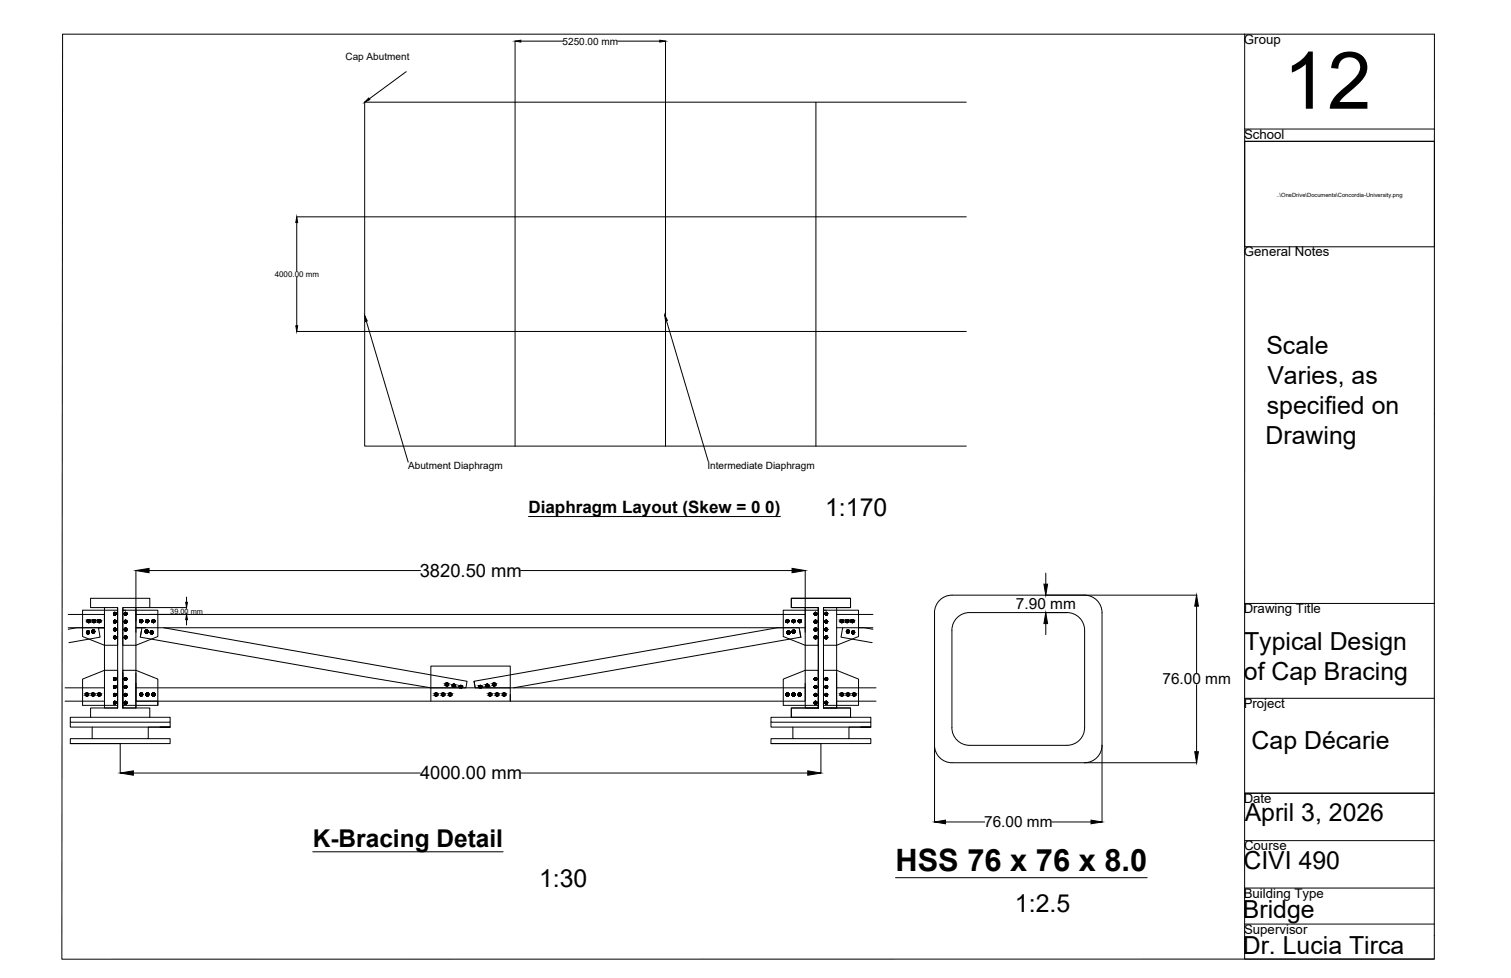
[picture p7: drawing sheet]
<svg xmlns="http://www.w3.org/2000/svg" width="432mm" height="279mm" viewBox="0 0 432 279" stroke-linecap="round" stroke-linejoin="round" font-family="sans-serif">
<defs><g id="words">
<text font-size="22.7" x="366.7" y="31.1">12</text>
<text font-size="8.8" x="255.9" y="248.9">HSS 76 x 76 x 8.0</text>
<g font-size="7.1">
<text x="361.9" y="101.2">Scale</text>
<text x="362.2" y="109.7">Varies, as</text>
<text x="362" y="118.3">specified on</text>
<text x="361.7" y="126.7">Drawing</text>
<text x="235.8" y="147.5">1:170</text>
<text x="355.5" y="185.7">Typical Design</text>
<text x="355.5" y="194.2">of Cap Bracing</text>
<text x="357.7" y="214">Cap Décarie</text>
<text x="355.7" y="234.5">April 3, 2026</text>
<text x="355.3" y="248.1">CIVI 490</text>
<text x="154.1" y="253.5">1:30</text>
<text x="290.1" y="260.6">1:2.5</text>
<text x="355.2" y="262.3">Bridge</text>
<text x="355.2" y="272.6">Dr. Lucia Tirca</text>
</g>
<text font-size="7" x="89.4" y="241.9">K-Bracing Detail</text>
<g font-size="5.2">
<text x="120" y="164.8">3820.50 mm</text>
<text x="120" y="222.7">4000.00 mm</text>
</g>
<text font-size="4.9" x="151" y="146.5">Diaphragm Layout (Skew = 0 0)</text>
<g font-size="4.4">
<text x="290.3" y="174.1">7.90 mm</text>
<text x="332.2" y="195.5">76.00 mm</text>
<text x="281.3" y="236.4">76.00 mm</text>
</g>
<g font-size="3.8">
<text x="355.5" y="12.5">Group</text>
<text x="355.5" y="39.6">School</text>
<text x="355.5" y="73.3">General Notes</text>
<text x="355.4" y="175.1">Drawing Title</text>
<text x="355.4" y="202.2">Project</text>
<text x="355.4" y="229.3">Date</text>
<text x="355.5" y="242.9">Course</text>
<text x="355.4" y="256.4">Building Type</text>
<text x="355.5" y="266.8">Supervisor</text>
</g>
<g font-size="2.9">
<text x="98.7" y="17.3">Cap Abutment</text>
<text x="160.8" y="12.8">5250.00 mm</text>
<text x="116.6" y="134.1">Abutment Diaphragm</text>
<text x="202.2" y="133.9">Intermediate Diaphragm</text>
</g>
<text font-size="2.3" x="78.5" y="79.1">4000.00 mm</text>
<text font-size="2.1" x="48.7" y="175.3">39.00 mm</text>
<text font-size="1.6" x="364.8" y="56.2">..\OneDrive\Documents\Concordia-University.png</text>
</g></defs>
<!-- layer: 0 -->
<g fill="none" stroke="#000" stroke-width=".29">
<path d="M147.2 11.8v115.6M148.8 11.8h12.1M176.5 11.8h12M190.2 11.8v115.6M355.7 9.8h-337.8l-.2 264.2h392.2M116.1 20.5l-10.6 7.7M233.2 29.2v98.2M276.1 29.2h-171.9v65.5h-19.4M84.8 61.9h191.3M84.8 63.6v13.9M84.8 79.2v13.9M104.7 91.8l12 40.2"/>
<path d="M190.4 91.6l12 40.3M276.1 94.7h-171.9v32.7h171.9M151 147.6h72M19.5 175.5h10.4v3.8h-10.4M19.5 179.8l2.4-.5h8h-1.8l.5 2.7-8.9 1.6M25.9 170.9h16.9v2.7h-7.7v28.7h7.7v2.6h-16.9v-2.6h7.7v-28.7h-7.7zM26.5 180l-.3 .2M26.5 180l-.3 .3M26.6 180l-.4 .4 .4-.4M26.7 180l-.5 .5M26.8 180l-.6 .6M29.9 173.6v28.7h3.7"/>
<path d="M29.9 177.4v-1.9v1.9M32.4 175.3l.4-.4-.4 .4M32.4 175.4l.5-.5-.5 .5M32.4 177.6l.5-.4-.5 .4M32.4 177.7l.5-.5zM32.4 179.8l.4-.4-.4 .4M32.4 179.9l.5-.5-.5 .5M32.4 177.5l.4-.3-.4 .4M32.5 175.5l.5-.5-.5 .5M32.5 177.8l.5-.6zM32.5 177.4l.1-.2-.2 .2M32.5 175.6l.5-.6-.5 .6"/>
<path d="M32.5 177.8l.6-.5zM32.5 175.6l.6-.6-.6 .6M32.5 177.8l.6-.5-.6 .6M32.6 175.7l.5-.6-.5 .6M32.6 177.9l.5-.6-.5 .6M32.6 175l-.1 .1M32.6 177.9l.5-.5zM32.6 179.5l-.1 .1M32.6 175.7l.6-.5zM32.6 178l.6-.6zM32.7 175l-.3 .2M32.7 175.7l.5-.5z"/>
<path d="M32.7 178l.5-.6zM32.7 177.2l-.3 .3M32.7 179.5l-.2 .2M32.8 178l.4-.5-.4 .5M32.8 174.9l-.4 .4M32.8 174.9l-.4 .4 .4-.4M32.8 178l.4-.4-.4 .4M32.8 175.7l.4-.4-.4 .4M32.8 179.4l-.4 .4M32.8 174.9l-.4 .5 .4-.5M32.8 177.2l-.4 .4M32.8 179.4l-.4 .5"/>
<path d="M32.9 174.9l-.5 .5M32.9 177.2l-.5 .4 .5-.4M32.9 179.4l-.5 .5M32.9 179.5l-.5 .4 .5-.4M32.9 174.9l-.5 .6zM32.9 179.5l-.5 .4M32.9 177.2l-.5 .5 .5-.5M33 177.2l-.6 .5M33 177.2l-.6 .5 .6-.5M33 179.5l-.6 .5 .6-.5M33 175l-.6 .5M33 177.2l-.6 .6z"/>
<path d="M33 179.5l-.6 .5zM33 175l-.5 .5M33 177.2l-.5 .6M33 179.5l-.5 .5M33 177.3l-.5 .5M33 179.5l-.5 .6M33 175l-.5 .6 .5-.6M33.1 179.5l-.6 .6M33.1 175l-.6 .6 .6-.6M33.1 175l-.6 .6M33.1 177.9h-.1M33.1 175.1l-.6 .5 .6-.5"/>
<path d="M33.1 177.3l-.5 .6M33.1 175.6h.1M33.1 179.6l-.5 .6M33.1 175.1l-.5 .5M33.1 175.1l-.5 .6 .6-.6M33.2 179.7l-.6 .5M33.2 177.8l-.2 .2M33.2 175.5l-.2 .2 .1-.1M33.2 179.7l-.5 .5M33.2 177.5l-.5 .5M33.2 175.2l-.5 .5 .5-.5M33.2 177.5l-.5 .5 .5-.5"/>
<path d="M33.2 175.4l-.3 .3M33.2 175.3l-.4 .4M33.2 175.3l-.3 .4M33.2 177.5l-.4 .5 .4-.4M33.2 177.6l-.4 .4 .4-.4M33.2 179.8l-.5 .4 .5-.4M33.2 179.8l-.4 .4 .4-.4M33.2 179.9l-.4 .3 .4-.2M33.2 177.6l-.4 .4M33.2 177.6l-.3 .4M33.2 179.8l-.4 .4M33.6 173.6v.7h-10v7.5l6.3 2.5h3.7v-10"/>
<path d="M35.1 173.6v10.7h3.7l6.3-2.5v-7.5h-10h.8M35.5 175.3l.4-.4-.4 .4M35.5 177.6l.4-.4-.4 .4M35.5 179.8l.4-.4-.4 .4M35.5 179.9l.4-.5-.4 .5M35.5 177.7l.5-.5-.5 .5M35.5 179.9l.5-.4-.5 .4M35.5 175.5l.5-.5-.5 .5M35.5 175.5l.6-.5-.6 .5M35.6 175.6l.5-.6-.5 .6M35.6 177.8l.6-.5-.6 .6M35.6 175.7l.6-.6-.6 .6"/>
<path d="M35.6 177.9l.6-.6-.6 .6M35.7 175l-.1 .1M35.7 179.5h.1M35.7 175.7l.5-.6-.5 .6M35.7 179.5l-.2 .2M35.7 175.7l.6-.5-.6 .5M35.7 178l.6-.6-.6 .6M35.7 175l-.2 .2M35.8 177.2l-.3 .2M35.8 175l-.3 .2M35.8 177.2l-.3 .3M35.8 178l.5-.5-.5 .5"/>
<path d="M35.8 179.4l-.3 .4 .3-.3M35.8 174.9l-.3 .4 .4-.4M35.9 179.4l-.4 .4M35.9 178l.4-.4-.4 .4M35.9 179.4l-.4 .5 .4-.5M35.9 174.9l-.4 .4M35.9 174.9l-.4 .5zM35.9 177.2l-.4 .3M35.9 177.2l-.4 .4M35.9 177.2l-.4 .4 .5-.4M36 177.2l-.5 .5M36 177.2l-.5 .5 .5-.5"/>
<path d="M36 179.5l-.5 .4 .5-.4M36 174.9l-.5 .5M36 179.5l-.5 .4M36 179.5l-.5 .5zM36 179.5l-.5 .5 .5-.5M36 177.2l-.5 .6M36 179.5l-.5 .5M36.1 175l-.6 .5M36.1 177.2l-.6 .6M36.1 179.5l-.6 .5zM36.1 177.2l-.6 .6zM36.1 175l-.5 .6 .5-.6"/>
<path d="M36.1 177.3l-.5 .5zM36.1 179.5l-.5 .6M36.2 175l-.6 .6zM36.2 175l-.6 .6M36.2 179.5l-.6 .6M36.2 175.1l-.6 .5 .6-.5M36.2 179.6l-.6 .5M36.2 177.3l-.6 .6 .6-.6M36.2 175.1l-.6 .5M36.2 177.3l-.6 .6M36.2 179.6l-.5 .6zM36.2 177.4l-.5 .5"/>
<path d="M36.2 177.8l-.1 .1M36.2 175.1l-.5 .6 .5-.6M36.2 177.4l-.5 .5 .5-.5M36.2 175.2l-.5 .5M36.2 177.4l-.5 .6M36.2 179.7l-.4 .5M36.2 175.5l-.2 .2M36.3 175.2l-.6 .5 .6-.5M36.3 177.4l-.6 .6M36.3 175.2l-.5 .5M36.3 175.2l-.5 .5zM36.3 177.5l-.5 .5"/>
<path d="M36.3 175.2l-.5 .5 .5-.5M36.3 177.5l-.5 .5 .5-.5M36.3 179.7l-.5 .5M36.3 179.8l-.5 .4 .5-.4M36.3 177.7l-.3 .3 .3-.3M36.3 179.9l-.3 .3M36.3 175.3l-.5 .4M36.3 177.5l-.4 .5 .4-.4M36.3 177.6l-.4 .4 .4-.4M36.3 179.8l-.4 .4 .4-.4M36.3 175.3l-.4 .4M36.3 175.4l-.4 .3"/>
<path d="M36.3 177.6l-.4 .4M36.3 179.8l-.4 .4M36.3 179.9l-.4 .3M38.8 173.6v28.7h-3.7M38.8 174.3v6.3M38.8 175.5h191.3v5.1M38.8 163v14.4M39.9 177.5l.5-.5-.5 .5M39.9 177.6l.6-.6-.6 .6M40 177.7l.6-.6-.6 .6M40 177.8l.6-.7-.5 .7M40.1 177.8l.6-.7-.6 .7"/>
<path d="M40.1 177.8l.6-.6zM40.1 177.1l-.1 .1M40.2 177.8l.6-.6zM40.2 177l-.3 .2 .2-.2M40.2 177.9l.6-.6-.6 .6M40.2 177l-.3 .3M40.3 177.9l.5-.5-.5 .5M40.3 177l-.4 .4M40.4 177l-.5 .4M40.4 177l-.5 .5 .5-.5M40.5 177l-.6 .5M40.5 177l-.6 .6"/>
<path d="M40.5 177.9l.3-.3-.4 .3M40.5 177l-.6 .6zM40.5 177l-.6 .6 .6-.6M40.6 177l-.6 .7 .6-.7M40.6 179.3l-.5 2.7 83 14.5h10l.4-1.9-86.7-15.3M40.6 177.1l-.6 .6zM40.6 177.1l-.6 .6M40.7 177.1l-.7 .7zM40.7 177.7l-.1 .1M40.7 177.2l-.6 .6M40.8 177.3l-.6 .6M40.8 177.6l-.3 .3 .3-.3"/>
<path d="M40.8 177.4l-.5 .5 .5-.5M40.8 177.3l-.5 .6M40.8 177.5l-.4 .4 .4-.4M40.8 177.4l-.4 .5M41.6 179.3h-2.8h191.3M41.6 177.5l.5-.5-.5 .5M41.6 177.5l.6-.5-.5 .5M41.7 177.5l.5-.5-.5 .5M41.7 177.6l.6-.6-.6 .6M41.7 177.7l.6-.7-.6 .7M41.7 177.7l.6-.6-.6 .6M41.7 177.7l.7-.6-.7 .6"/>
<path d="M41.7 180l-.2 .2M41.8 177.7l.6-.6-.6 .6M41.8 177.8l.6-.7-.6 .7M41.8 177.8l.6-.6-.6 .6M41.8 177.1l-.1 .1M41.8 177.8l.7-.6-.7 .6M41.9 177.8l.6-.6-.6 .6M41.9 180l-.4 .4M41.9 180l-.4 .4 .4-.4M41.9 177.9l.6-.6-.6 .6M42 180l-.5 .5M42 177.9l.5-.6-.5 .6"/>
<path d="M42 180l-.5 .5 .5-.5M42 177l-.3 .4M42 177.9l.5-.5-.5 .5M42 180l-.5 .6 .5-.6M42 180l-.5 .6M42.1 177.9l.4-.5-.4 .5M42.1 180l-.6 .6 .6-.6M42.1 177l-.5 .4M42.2 177l-.5 .5M42.2 177l-.5 .6M42.2 177l-.5 .6 .5-.6M42.3 177l-.6 .6"/>
<path d="M42.3 177.1l-.6 .6M42.4 177.1l-.7 .6M42.4 177.1l-.6 .7 .6-.7M42.4 177.1l-.6 .7M42.5 177.2l-.6 .6 .6-.6M42.5 177.3l-.6 .6zM42.5 177.6l-.2 .3M42.5 177.3l-.5 .6M42.5 177.4l-.4 .5M42.5 177.5l-.4 .4 .4-.4M42.6 163h77.6M42.8 175.5h10.5"/>
<path d="M42.8 173.6h10.5M43.4 177.4l.4-.4-.4 .4M43.4 177.5l.5-.5-.5 .5M43.5 177.7l.6-.6-.6 .6M43.5 177.8l.7-.7-.6 .7M43.6 177.8l.6-.7-.6 .7M43.6 177.1l-.1 .1M43.6 177.8l.6-.6zM43.6 177.8l.6-.6-.6 .6M43.7 177.9l.6-.6-.6 .6M43.7 177.9l.6-.6-.5 .6M43.7 177l-.3 .3 .3-.3"/>
<path d="M43.8 177l-.4 .4M43.8 177.9l.5-.5-.5 .5M43.8 177l-.4 .4 .4-.4M43.8 177.9l.5-.5-.4 .5M43.9 177l-.5 .5 .5-.5M43.9 177l-.5 .5M43.9 177l-.5 .6 .6-.6M44 177.8l.3-.3-.4 .4M44.1 177l-.7 .6M44.1 177.1l-.6 .6M44.2 177.1l-.6 .7M44.2 177.2l-.6 .6 .6-.6"/>
<path d="M44.2 177.7l-.1 .1M44.2 177.2l-.6 .6M44.3 177.2l-.6 .7M44.3 177.3l-.6 .6 .6-.6M44.3 177.4l-.5 .5M44.3 177.4l-.5 .5 .5-.5M44.3 177.5l-.4 .4 .4-.4M44.3 177.5l-.4 .4M53.3 170.6v1.5M53.3 177v1.5M148.8 163h77.5M224.6 177.4l.4-.4-.4 .4"/>
<path d="M224.6 177.5l.5-.5-.5 .5M224.6 177.6l.5-.6-.5 .6M224.6 177.3l.3-.3-.3 .3M224.6 177.6l.6-.6-.6 .6M224.6 177.7l.6-.6-.6 .6M224.7 177.7l.6-.6-.6 .6M224.7 177.7l.6-.6zM224.7 177.8l.7-.6-.7 .6M224.8 177.1l-.2 .1M224.8 177.8l.6-.6-.6 .6M224.9 177.9l.5-.6zM224.9 177.9l.6-.6-.6 .6"/>
<path d="M224.9 177.9l.6-.5zM224.9 177.9l.6-.5-.6 .5M225 177l-.4 .4M225 177.9l.5-.5-.5 .5M225.1 177l-.5 .5M225.1 177l-.5 .6M225.2 177l-.6 .6zM225.2 177l-.6 .6M225.3 177.1l-.7 .6 .7-.6M225.3 177.1l-.7 .6M225.4 177.1l-.7 .7M225.4 177.7l-.1 .1"/>
<path d="M225.4 177.2l-.6 .6M225.4 177.3l-.5 .6M225.4 177.6l-.2 .3M225.5 177.5l-.4 .4M226.1 170.9h17v2.7h-7.8v28.7h7.8v2.6h-17v-2.6h7.7v-28.7h-7.7zM226.3 177.5l.5-.5-.5 .5M226.3 177.5l.6-.5-.6 .5M226.3 177.6l.6-.6-.6 .6M226.4 177.7l.7-.6-.7 .6M226.5 177.8l.6-.7-.6 .7M226.5 177.8l.6-.6zM226.5 177.1l-.1 .1"/>
<path d="M226.5 177.8l.7-.6zM226.6 177.8l.6-.6zM226.6 177l-.2 .3M226.6 177.9l.6-.6-.6 .6M226.6 177.9l.6-.6-.5 .6M226.7 177l-.4 .3 .4-.3M226.7 177.9l.5-.5-.5 .5M226.7 177l-.4 .4M226.7 177l-.4 .4 .5-.4M226.8 177.9l.4-.5-.4 .5M226.8 177l-.5 .4M226.8 177l-.5 .5 .5-.5"/>
<path d="M226.9 177.9l.3-.4-.3 .4M226.9 177l-.6 .5M226.9 177l-.6 .6M226.9 177l-.6 .6zM226.9 177l-.5 .6 .5-.6M226.9 177l-.5 .6zM227 177l-.6 .7 .6-.7M227 177.1l-.6 .6zM227.1 177.1l-.6 .7zM227.1 177.1l-.6 .7M227.1 177.7v.1M227.2 177.6l-.3 .3"/>
<path d="M227.2 177.3l-.6 .6M227.2 177.3l-.5 .6M227.2 177.4l-.5 .5 .5-.5M227.2 177.5l-.4 .4M227.2 177.5l-.4 .4 .4-.4M227.2 177.4l-.4 .5M228.1 177.4l.4-.4-.4 .4M228.1 177.5l.5-.5-.5 .5M228.1 177.6l.6-.6-.6 .6M228.1 177.7l.6-.7-.6 .7M228.2 177.7l.6-.6-.6 .6M228.2 177.8l.7-.7-.7 .7"/>
<path d="M228.2 177.8l.7-.6-.7 .6M228.3 177l-.2 .2M228.3 177.8l.6-.6-.6 .6M228.4 177.9l.5-.6-.5 .6M228.4 177l-.3 .3M228.5 177.9l.5-.5-.5 .5M228.6 177l-.5 .5M228.6 177l-.5 .6zM228.7 177l-.6 .6M228.7 177l-.6 .6 .6-.6M228.8 177.1l-.6 .6M228.8 177.1l-.6 .7 .6-.7"/>
<path d="M228.9 177.1l-.7 .7M228.9 177.1l-.6 .7M228.9 177.2l-.6 .6M228.9 177.3l-.6 .6M229 177.3l-.6 .6zM229 177.4l-.6 .5M229 177.5l-.5 .4M229 177.5l-.4 .4M230.1 173.6v28.7h3.7M230.1 163v12.5M232.7 177.6l.4-.4-.4 .4M232.7 179.9l.4-.5-.4 .5"/>
<path d="M232.7 179.9l.4-.5zM232.7 179.9l.4-.4-.4 .4M232.7 179.9l.5-.4-.5 .4M232.7 177.7l.5-.5-.5 .5M232.7 180l.5-.5-.5 .5M232.7 175.5l.5-.5-.5 .5M232.7 177.8l.5-.6-.5 .6M232.7 177.8l.6-.6-.6 .6M232.7 175.5l.6-.5-.6 .6M232.7 175.6l.6-.6-.6 .6M232.7 177.8l.6-.5-.6 .5M232.8 177.9l.5-.6z"/>
<path d="M232.8 175.6l.6-.5-.6 .5M232.8 177.9l.6-.6-.6 .6M232.8 175.7l.6-.6-.6 .6M232.8 175.7l.6-.6zM232.8 175l-.1 .1M232.8 177.9l.6-.5-.6 .5M232.9 175.7l.5-.6-.5 .6M232.9 175.7l.5-.5-.5 .5M232.9 178l.5-.6-.5 .6M232.9 175l-.2 .1 .2-.1M232.9 179.5l-.2 .1M232.9 177.2l-.2 .3"/>
<path d="M232.9 178l.5-.5-.5 .5M232.9 179.5l-.2 .2M233 178l.4-.5-.4 .5M233 175.7l.4-.4-.4 .4M233 174.9l-.3 .3M233 179.4l-.3 .4M233 178l.5-.4-.5 .4M233 177.2l-.3 .4M233.1 174.9l-.4 .5zM233.1 174.9l-.4 .5 .4-.5M233.1 177.2l-.4 .5M233.2 175l-.5 .4"/>
<path d="M233.2 179.5l-.5 .5 .5-.5M233.2 179.5l-.5 .5M233.2 175l-.5 .5 .5-.5M233.2 177.2l-.5 .6M233.3 175l-.6 .5M233.3 177.3l-.6 .5M233.3 177.3l-.6 .5 .6-.5M233.3 179.5l-.6 .6 .6-.6M233.3 177.3l-.5 .6M233.3 179.5l-.6 .6M233.3 175.1l-.5 .5zM233.3 179.6l-.5 .5"/>
<path d="M233.3 175l-.5 .6M233.3 179.6l-.5 .6M233.4 179.6l-.6 .6 .6-.6M233.4 177.3l-.6 .6M233.4 177.4l-.6 .5M233.4 179.6l-.6 .6M233.4 179.7l-.5 .5M233.4 175.5l-.2 .2M233.4 177.4l-.5 .6M233.4 179.7l-.5 .5 .5-.5M233.4 177.7l-.2 .3M233.4 175.2l-.4 .5"/>
<path d="M233.4 177.5l-.4 .5 .4-.5M233.4 177.5l-.5 .5M233.4 175.4l-.3 .3M233.5 175.3l-.5 .4M233.5 177.6l-.4 .4M233.5 179.9l-.4 .3 .3-.3M233.8 173.6v.7h-10v7.5l6.3 2.5h3.7v-10M235.3 173.6v10.7h3.8l6.2-2.5v-7.5h-10h.8M235.7 177.6l.4-.4-.4 .4M235.7 177.7l.5-.5-.5 .5M235.7 179.9l.4-.5-.4 .5M235.7 179.9l.5-.5-.5 .5"/>
<path d="M235.7 179.9l.5-.4-.5 .4M235.8 177.7l.5-.5-.5 .5M235.8 175.5l.5-.5-.5 .5M235.8 175.5l.5-.5zM235.8 177.8l.5-.6-.5 .6M235.8 175.5l.6-.5-.6 .6M235.8 175.6l.6-.6zM235.8 177.8l.6-.5-.6 .5M235.8 175.6l.6-.6-.6 .6M235.8 177.9l.6-.6zM235.9 175.6l.5-.5-.5 .5M235.9 175.7l.6-.6-.6 .6"/>
<path d="M235.9 175l-.1 .1M235.9 177.9l.6-.5-.6 .5M236 175.7l.5-.5-.5 .5M236 178l.5-.6-.5 .6M236 177.2l-.2 .1M236 179.5l-.2 .2M236 177.2l-.3 .3M236 178l.5-.5-.5 .5M236 178l.5-.5zM236 175.7l.5-.4zM236 179.5l-.3 .3M236.1 175.7l.4-.4-.4 .4"/>
<path d="M236.1 178l.4-.5-.4 .5M236.1 179.4l-.4 .4M236.2 174.9l-.5 .3M236.2 174.9l-.5 .5zM236.2 177.2l-.5 .4M236.2 177.2l-.5 .5M236.2 175l-.5 .4M236.2 179.5l-.5 .5M236.3 177.2l-.5 .5M236.3 175l-.5 .5 .5-.5M236.3 177.2l-.5 .6M236.3 179.5l-.5 .5"/>
<path d="M236.4 177.3l-.6 .5M236.4 179.5l-.6 .6M236.4 177.3l-.6 .5 .6-.5M236.4 177.9h-.1M236.4 177.3l-.5 .6M236.4 177.3l-.5 .6zM236.5 177.3l-.6 .6M236.5 175.1l-.6 .6M236.5 177.4l-.6 .5M236.5 175.2l-.5 .5 .5-.5M236.5 177.4l-.5 .6 .5-.6M236.5 175.5l-.2 .2"/>
<path d="M236.5 179.7l-.5 .5M236.5 175.2l-.5 .5M236.5 177.4l-.5 .6M236.5 179.7l-.5 .5 .5-.5M236.5 177.7l-.2 .3M236.5 175.4l-.3 .3M236.5 175.3l-.4 .4 .4-.4M236.5 177.5l-.4 .5M236.5 177.6l-.4 .4M236.5 179.8l-.4 .4 .4-.4M236.5 175.3l-.4 .4M236.5 177.6l-.3 .4 .3-.3"/>
<path d="M236.5 179.9l-.3 .3M239.1 173.6v28.7h-3.8M239.1 179.3h7.9l2.5 .5M239.1 175.5h10.4M240.8 179.3l-.5 2.7 8.9 1.6M242.3 180l-.4 .4M242.3 180l-.4 .4 .4-.4M242.4 180l-.5 .6M245.3 179.3h4.2M277.1 175a5 5 0 0 0-5.1 5v27.9a5 5 0 0 0 5.1 5h27.8a5 5 0 0 0 5.1-5v-27.9a5 5 0 0 0-5.1-5M277.1 175h27.8M298.9 163.7v3.2"/>
<path d="M298.9 178.2v3.1M309.9 170a5 5 0 0 1 5 5v59.9M341.9 173.2v19.1M342.1 170h-70a5 5 0 0 0-5.1 5l.1 59.9M18.6 196.5h11.3v1.9M24.7 180.9l.6-.6-.6 .6M24.8 180.9l.6-.6-.6 .6M24.8 181l.6-.7-.6 .7M24.8 181l.7-.6-.7 .6M24.9 180.3l-.1 .1M24.9 181.1l.6-.7-.6 .7M24.9 181.1l.6-.6z"/>
<path d="M25 181.1l.6-.6-.6 .6M25 180.2l-.3 .4M25.1 180.2l-.4 .4M25.1 181.1l.5-.5-.5 .5M25.1 180.2l-.4 .5zM25.2 180.2l-.5 .5M25.2 180.2l-.5 .6zM25.3 180.2l-.6 .6M25.3 180.2l-.6 .6 .6-.5M25.4 180.3l-.7 .6M25.4 180.3l-.6 .7M25.4 180.3l-.6 .6"/>
<path d="M25.5 180.4l-.7 .6M25.5 180.4l-.6 .6 .6-.6M25.5 180.4l-.6 .7 .6-.7M25.5 180.9l-.1 .2M25.6 180.5l-.6 .6zM25.6 180.8l-.3 .3M25.6 180.6l-.5 .5M25.6 180.7l-.4 .4M25.6 180.7l-.5 .4M26.2 180.4l.5-.4-.5 .5M26.2 180.5l.5-.5-.5 .5M26.2 180.6l.6-.6-.6 .6"/>
<path d="M26.2 180.7l.7-.7-.6 .7M26.2 180.7l.7-.7-.7 .7M26.3 180.7l.6-.7-.6 .7M26.3 180.7l.6-.6-.6 .6M26.3 180.8l.7-.7-.7 .7M26.4 180.8l.6-.6-.6 .6M26.5 180.9l.6-.6-.6 .6M26.6 180.9l.5-.5-.5 .5M26.9 180.1l-.6 .6M27 180.1l-.7 .6 .7-.6M27 180.1l-.7 .6M27 180.2l-.6 .6"/>
<path d="M27 180.7l-.3 .2M27 180.2l-.6 .6 .6-.6M27.1 180.2l-.7 .6M27.1 180.3l-.6 .5M27.1 180.3l-.6 .5 .6-.5M27.1 180.3l-.6 .6 .6-.6M27.1 180.3l-.6 .6M27.1 180.4l-.5 .5M27.1 180.4l-.5 .5 .5-.5M32.4 194l.4-.4-.4 .4M32.4 182.1l.4-.4-.4 .4M32.4 194l.5-.4-.5 .4"/>
<path d="M32.4 194.1l.5-.5-.5 .5M32.4 196.2l.4-.4-.4 .4M32.4 196.3l.5-.5-.5 .5M32.4 198.5l.4-.4-.4 .4M32.4 198.5l.5-.4-.5 .4M32.4 182.2l.6-.5-.6 .5M32.4 182.2l.5-.5-.5 .5M32.4 196.4l.6-.5-.6 .5M32.4 182.3l.6-.6-.6 .6M32.4 194.1l.6-.5-.6 .6M32.4 194.2l.6-.6-.6 .6M32.5 182.3l.5-.5z"/>
<path d="M32.5 196.4l.5-.5-.5 .5M32.5 198.7l.5-.6-.5 .6M32.5 194.2l.5-.6-.5 .6M32.5 198.7l.5-.5-.5 .5M32.5 182.3l.6-.5zM32.5 194.2l.5-.5-.5 .5M32.5 196.5l.5-.6-.5 .6M32.5 194.2l.6-.5-.6 .5M32.5 196.5l.6-.6-.6 .6M32.5 198.7l.6-.5-.6 .5M32.5 182.3l.6-.5-.6 .6M32.5 180.1l.6-.5-.5 .5"/>
<path d="M32.6 182.4l.5-.6-.5 .6M32.6 194.3l.5-.6-.5 .6M32.6 198.8l.5-.5-.5 .5M32.6 196.6l.5-.6-.5 .6M32.6 198.2l-.1 .1M32.6 182.4l.6-.5-.6 .5M32.6 181.8l-.2 .1M32.6 196.6l.6-.6-.6 .6M32.6 198.8l.6-.5-.6 .5M32.6 198.9l.6-.6zM32.6 180.2l.6-.5-.5 .5M32.6 194.4l.6-.6-.6 .6"/>
<path d="M32.6 196.6l.6-.5-.6 .5M32.7 198.1l-.3 .2M32.7 182.5l.5-.5-.5 .5M32.7 194.4l.5-.6-.5 .6M32.7 180.2l.5-.5-.5 .5M32.7 196.6l.5-.5-.5 .5M32.7 193.6l-.3 .3M32.7 194.4l.5-.5-.5 .5M32.7 195.9l-.3 .2M32.7 196.6l.5-.5zM32.7 196.6l.5-.4-.5 .4M32.7 198.1l-.3 .3"/>
<path d="M32.8 180.2l.4-.4-.4 .4M32.8 182.5l.4-.5-.4 .5M32.8 198.1l-.4 .4 .4-.4M32.8 194.4l.4-.4-.4 .4M32.8 196.6l.4-.4-.4 .4M32.8 181.7l-.4 .4 .3-.4M32.8 182.5l.4-.4-.4 .4M32.8 181.7l-.4 .4 .4-.4M32.8 198.9l.4-.4-.4 .4M32.8 193.6l-.4 .4M32.8 198.1l-.4 .4M32.8 195.8l-.4 .5"/>
<path d="M32.8 193.6l-.4 .4zM32.8 181.7l-.4 .4M32.9 181.7l-.5 .4M32.9 182.5l.3-.3-.3 .3M32.9 198.1l-.5 .5M32.9 195.8l-.5 .5M32.9 181.7l-.5 .5M32.9 196.6l.3-.3-.3 .3M32.9 195.9l-.5 .5M32.9 198.1l-.5 .5zM32.9 193.6l-.5 .5 .5-.5M32.9 195.9l-.5 .5 .5-.5"/>
<path d="M33 193.6l-.6 .5M33 195.9l-.6 .5M33 198.1l-.5 .6zM33 195.9l-.5 .6 .5-.6M33 198.2l-.5 .5 .5-.5M33 198.8l.2-.1-.2 .2M33 193.7l-.5 .5M33.1 195.9l-.6 .6 .6-.6M33.1 198.2l-.6 .5 .6-.5M33.1 195.9l-.6 .6zM33.1 198.2l-.6 .6M33.1 182.4h-.1"/>
<path d="M33.1 193.7l-.6 .6M33.1 198.2l-.6 .5M33.1 181.8l-.6 .6M33.1 198.2l-.6 .6 .6-.6M33.1 196l-.5 .6M33.1 180.1v.1M33.1 196.5h.1M33.1 198.7v.1M33.1 193.7l-.5 .6M33.1 198.2l-.5 .6M33.1 181.9l-.6 .5M33.1 181.9l-.5 .5"/>
<path d="M33.1 193.8l-.5 .5 .6-.5M33.1 196l-.5 .6 .6-.6M33.1 198.3l-.5 .5 .6-.5M33.1 180.1l-.1 .1M33.2 193.8l-.6 .6M33.2 196l-.6 .6M33.2 181.9l-.5 .6M33.2 193.8l-.6 .5 .6-.5M33.2 196l-.6 .6zM33.2 182.3l-.2 .1M33.2 198.3l-.5 .6 .5-.5M33.2 196.1l-.5 .5"/>
<path d="M33.2 194.1l-.3 .3M33.2 198.4l-.5 .5M33.2 182l-.5 .5M33.2 182.2l-.3 .3 .3-.3M33.2 193.9l-.5 .5M33.2 198.6l-.3 .3M33.2 182l-.5 .5 .5-.5M33.2 182.1l-.4 .4 .4-.4M33.2 196.3l-.4 .3M33.2 198.4l-.5 .5 .5-.5M33.2 198.5l-.4 .4M33.2 198.5l-.4 .4 .4-.4"/>
<path d="M33.2 182.1l-.4 .4M33.2 196.2l-.4 .4M33.2 198.5l-.3 .4M33.2 194l-.4 .4M33.2 198.4l-.4 .5M35.1 192.2v10.1v-10.8h3.7l6.3 2.5v7.5h-10M35.5 182.1l.4-.4-.4 .4M35.5 194l.4-.4-.4 .4M35.5 196.3l.4-.5-.4 .5M35.5 198.5l.4-.4-.4 .4M35.5 182.2l.5-.5-.5 .5M35.5 194l.5-.4-.5 .4"/>
<path d="M35.5 194.1l.5-.5-.5 .5M35.5 196.3l.5-.5-.5 .5M35.5 196.4l.5-.5-.5 .5M35.5 198.6l.5-.5-.5 .5M35.5 198.7l.5-.6-.5 .6M35.5 194.2l.6-.6-.6 .6M35.5 198.7l.6-.6zM35.5 196.4l.6-.5-.6 .5M35.5 198.7l.6-.6-.6 .6M35.5 196.5l.6-.6-.6 .6M35.5 198.7l.6-.5-.6 .5M35.6 196.5l.5-.6-.5 .6"/>
<path d="M35.6 198.7l.5-.5-.5 .5M35.6 194.2l.5-.5-.5 .5M35.6 182.3l.5-.5-.5 .6M35.6 198.8l.6-.6zM35.6 194.3l.6-.6-.6 .6M35.6 196.5l.6-.5-.6 .5M35.6 182.4l.6-.6zM35.6 182.4l.6-.5zM35.6 196.6l.6-.6-.6 .6M35.6 198.8l.6-.5-.6 .5M35.7 196.6l.5-.6-.5 .6M35.7 198.2l-.1 .1"/>
<path d="M35.7 181.8l-.2 .1M35.7 193.6l-.2 .2M35.7 194.3l.5-.5-.5 .5M35.7 198.8l.5-.5-.5 .5M35.7 196.6l.5-.5zM35.7 194.3l.5-.5-.5 .6M35.7 182.5l.6-.6zM35.7 194.4l.6-.6-.6 .6M35.7 196.6l.6-.5-.6 .5M35.7 198.9l.6-.6-.6 .6M35.7 195.9l-.2 .2M35.7 198.1l-.2 .2"/>
<path d="M35.8 180.2l.5-.5-.5 .5M35.8 182.5l.5-.5-.5 .5M35.8 194.4l.5-.5-.5 .5M35.8 196.6l.5-.5-.5 .5M35.8 198.1l-.3 .3M35.8 196.6l.5-.5zM35.8 195.8l-.3 .4M35.8 180.2l.5-.4-.5 .4M35.8 193.6l-.3 .3M35.8 198.1l-.3 .4 .4-.4M35.9 194.4l.4-.4-.4 .4M35.9 196.6l.4-.4-.4 .4"/>
<path d="M35.9 181.7l-.4 .2M35.9 182.5l.4-.4-.4 .4M35.9 181.7l-.4 .4 .4-.4M35.9 198.9l.4-.4-.4 .4M35.9 196.6l.4-.3-.4 .3M35.9 198.1l-.4 .4zM35.9 193.6l-.4 .4M35.9 182.5l.4-.3-.3 .3M36 181.7l-.5 .5M36 195.8l-.5 .5M36 198.1l-.5 .5M36 193.6l-.5 .5"/>
<path d="M36 195.9l-.5 .5M36.1 181.7l-.6 .5M36.1 195.9l-.6 .5M36.1 181.7l-.6 .6M36.1 193.6l-.6 .6M36.1 181.8l-.6 .5M36.1 181.8l-.5 .5zM36.1 195.9l-.5 .6 .5-.6M36.1 198.2l-.5 .5 .5-.5M36.2 195.9l-.6 .6zM36.2 198.2l-.6 .6zM36.2 193.7l-.6 .6"/>
<path d="M36.2 195.9l-.6 .6M36.2 198.2l-.6 .5M36.2 181.8l-.6 .6zM36.2 196l-.6 .5 .6-.5M36.2 198.2l-.6 .6 .6-.6M36.2 180.1l-.1 .1M36.2 194.3h-.1M36.2 196l-.6 .6M36.2 198.2l-.6 .6M36.2 181.9l-.5 .5M36.2 182.3l-.1 .1M36.2 198.7l-.1 .1"/>
<path d="M36.2 181.9l-.5 .5 .6-.4M36.2 198.3l-.5 .5 .5-.5M36.2 181.9l-.5 .6 .5-.6M36.2 198.3l-.5 .6M36.2 182.3l-.2 .2M36.2 193.8l-.5 .5M36.3 198.3l-.6 .6 .6-.6M36.3 196.4l-.2 .2M36.3 198.7l-.2 .2M36.3 198.4l-.5 .5M36.3 196.1l-.5 .5M36.3 196.4l-.3 .2"/>
<path d="M36.3 182l-.5 .5M36.3 182l-.5 .5 .5-.5M36.3 193.9l-.5 .5 .5-.5M36.3 198.4l-.5 .5zM36.3 193.9l-.5 .5M36.3 194.1l-.3 .3M36.3 198.6l-.3 .3M36.3 182.1l-.4 .4 .4-.4M36.3 194l-.4 .4M36.3 198.5l-.5 .4M36.3 182.1l-.4 .4M36.3 196.3l-.4 .3"/>
<path d="M38.8 195.2v5.1h6.3v1.2M38.8 192.2v10.1M38.8 196.5h191.3M39.9 198.4l.5-.4-.5 .4M39.9 198.5l.5-.5-.5 .5M39.9 198.6l.6-.6-.6 .6M40 198.7l.6-.6-.6 .6M40.1 198.8l.6-.7-.6 .7M40.1 198l-.1 .1M40.1 198.8l.6-.6-.6 .6M40.2 198l-.3 .3M40.2 198.8l.6-.6-.6 .6"/>
<path d="M40.2 198.8l.6-.5-.6 .5M40.3 198.9l.5-.6-.5 .6M40.3 198.9l.5-.5-.5 .5M40.3 198l-.4 .4M40.3 198l-.4 .4 .4-.4M40.3 198.9l.5-.5-.4 .5M40.4 198l-.5 .4M40.4 198l-.5 .4 .5-.4M40.4 198l-.5 .5M40.4 198l-.5 .5 .5-.5M40.4 180.2l-.3 1.8M40.4 198l-.5 .6 .6-.6"/>
<path d="M40.5 198l-.6 .5 .6-.5M40.5 198l-.6 .6M40.6 198l-.6 .6 .6-.6M40.6 198l-.6 .7M40.7 198.1l-.7 .6zM40.7 198.1l-.7 .6M40.7 198.1l-.6 .7 .6-.6M40.7 198.2l-.6 .6M40.8 198.2l-.6 .6 .6-.6M40.8 198.6l-.4 .2M40.8 198.3l-.6 .5M40.8 198.3l-.5 .6 .5-.5"/>
<path d="M40.8 198.4l-.5 .5 .5-.5M40.8 198.4l-.4 .5M40.8 198.4l-.5 .5M41.5 180.3l.3-.3-.3 .4M41.5 180.3l.3-.3-.3 .3M41.6 180.8l.6-.7-.6 .7M41.6 198.4l.5-.4-.5 .4M41.6 198.4l.5-.4zM41.7 198.5l.5-.5-.5 .5M41.7 198.6l.6-.6-.6 .6M41.7 180.8l.6-.6zM41.7 198.7l.6-.7-.6 .7"/>
<path d="M41.7 198.7l.7-.6-.6 .6M41.7 180.8l.6-.6-.6 .6M41.8 180.8l.5-.5-.5 .5M41.8 198.7l.6-.6-.6 .6M41.8 180.9l.5-.6-.5 .6M41.8 198.8l.7-.6-.7 .6M41.9 180.9l.5-.5-.5 .5M41.9 198.8l.6-.6-.6 .6M42 198l-.3 .3M42 198.8l.5-.5-.5 .5M42 198.9l.5-.6-.5 .6M42.1 198.9l.4-.5-.4 .5"/>
<path d="M42.1 198l-.5 .4M42.1 180l-.6 .6zM42.1 180l-.6 .6M42.1 180l-.6 .7M42.1 180.8l.2-.3-.3 .4M42.2 180l-.6 .7zM42.2 180l-.6 .7 .6-.6M42.2 180.1l-.6 .6M42.2 180.1l-.6 .6zM42.2 198l-.5 .5M42.2 180.1l-.6 .7M42.3 180.1l-.7 .7 .7-.6"/>
<path d="M42.3 198l-.6 .6 .6-.6M42.3 198l-.6 .6M42.3 180.3l-.6 .5M42.3 180.3l-.5 .6M42.3 180.3l-.5 .6 .5-.6M42.3 180.4l-.5 .5 .6-.5M42.4 180.4l-.5 .5 .5-.5M42.4 180.4l-.5 .5M42.4 180.4l-.5 .5 .5-.4M42.4 198.1l-.6 .6M42.5 198.1l-.7 .7M42.5 198.2l-.6 .6z"/>
<path d="M42.5 198.3l-.5 .5M42.5 198.5l-.3 .3M42.5 198.3l-.5 .6M42.5 198.4l-.4 .5M42.9 180.7l.5-.5-.5 .5M42.9 180.6l.4-.4-.4 .5M43 180.5l.3-.3-.4 .4M43 180.9l.6-.6-.6 .6M43 181l.7-.7-.7 .7M43.1 181l.6-.6-.6 .6M43.2 181.1l.6-.6-.6 .6M43.2 181.1l.6-.6z"/>
<path d="M43.3 181.1l.5-.5-.5 .5M43.3 180.2l-.4 .4M43.4 180.2l-.5 .5M43.4 180.2l-.5 .5 .5-.5M43.4 181.1l.4-.4-.4 .4M43.4 198.4l.4-.4-.4 .4M43.4 198.4l.5-.4-.5 .4M43.4 198.5l.5-.5-.5 .5M43.4 198.3l.4-.3-.4 .4M43.4 198.6l.6-.6-.6 .6M43.4 180.2l-.5 .5 .6-.5M43.5 180.2l-.6 .6"/>
<path d="M43.5 180.2l-.6 .6 .6-.6M43.5 180.2l-.5 .6zM43.6 198.7l.6-.5zM43.6 198.8l.6-.7zM43.6 180.3l-.6 .6zM43.6 198l-.1 .1M43.6 180.3l-.6 .6M43.6 198l-.2 .2M43.7 180.3l-.7 .6M43.7 180.3l-.7 .7 .7-.7M43.7 198l-.3 .3M43.7 198.8l.6-.5-.6 .5"/>
<path d="M43.7 180.3l-.6 .7M43.7 180.4l-.6 .6zM43.7 180.4l-.6 .6M43.8 198.8l.5-.5-.5 .6M43.8 180.4l-.7 .7M43.8 180.9l-.2 .1M43.8 180.4l-.6 .7M43.8 180.9l-.2 .2M43.8 198.9l.5-.5-.5 .5M43.8 180.5l-.5 .6M43.8 180.6l-.5 .5 .5-.5M43.8 180.5l-.6 .6"/>
<path d="M43.8 180.8l-.4 .3M43.8 180.6l-.5 .5M43.8 180.7l-.4 .4M43.8 198l-.4 .4 .4-.4M43.8 180.7l-.4 .4 .4-.4M43.8 198.9l.5-.5-.4 .5M43.9 198l-.5 .4M43.9 198l-.5 .5 .5-.5M43.9 198l-.5 .5M44 198l-.6 .5M44 198l-.6 .5 .6-.5M44 198l-.5 .6z"/>
<path d="M44.1 198l-.6 .6M44.1 198l-.6 .7 .6-.7M44.1 198.1l-.6 .6 .7-.6M44.1 198.1l-.5 .6M44.2 198.2l-.6 .6M44.2 198.7l-.1 .1M44.2 198.2l-.6 .6zM44.2 198.6l-.1 .2M44.3 198.2l-.6 .6M44.3 198.2l-.6 .6zM44.3 198.3l-.6 .5M44.3 198.5l-.3 .3 .3-.2"/>
<path d="M44.3 198.3l-.6 .5 .6-.5M44.3 198.3l-.5 .6M44.3 198.5l-.4 .4M44.3 198.3l-.5 .6 .5-.5M44.3 198.4l-.5 .5 .5-.5M44.3 198.5l-.4 .4 .4-.4M44.3 198.4l-.5 .5M131.3 196.5a.45 .45 0 0 1 .4-.7 .45 .45 0 0 1 .3 .7M135.5 194.6l.3 1.9M136.9 196.5a.45 .45 0 0 1 .4-.7 .45 .45 0 0 1 .3 .7M145.8 198.4v1.9v-10h-22.7v10M224.6 198.4l.5-.4-.5 .4"/>
<path d="M224.6 198.5l.5-.5-.5 .5M224.6 198.6l.6-.6-.6 .6M224.6 198.7l.7-.7-.7 .7M224.6 198.7l.7-.7-.6 .7M224.7 198.7l.6-.7-.6 .7M224.7 198.7l.6-.6-.6 .6M224.7 198.7l.7-.6-.7 .6M224.8 198.8l.6-.6-.6 .6M224.8 198l-.2 .2M224.9 180.7l.4-.4-.4 .4M224.9 180.7l.4-.4zM224.9 180.8l.5-.5-.5 .5"/>
<path d="M224.9 180.9l.6-.6-.6 .6M224.9 198.9l.6-.6-.6 .6M225 198l-.4 .3M225 181l.6-.6-.6 .6M225 198l-.4 .4zM225 198.9l.5-.5zM225 181.1l.7-.7-.7 .7M225.1 198l-.5 .5M225.1 181.1l.6-.6-.6 .6M225.1 181.1l.6-.6zM225.1 181.1l.6-.5-.5 .5M225.2 198l-.6 .5"/>
<path d="M225.2 181.1l.5-.5-.5 .5M225.2 180.3l-.3 .3M225.2 198l-.6 .6M225.2 181.2l.6-.6-.6 .6M225.3 198l-.7 .6 .7-.6M225.3 180.3l-.4 .4M225.3 198l-.6 .7M225.3 198.1l-.6 .6M225.4 181.2l.4-.4-.4 .4M225.4 198.7l-.1 .1M225.4 198.1l-.7 .7 .7-.7M225.4 198.1l-.6 .7"/>
<path d="M225.4 180.3l-.5 .5M225.4 198.1l-.7 .7M225.4 180.3l-.5 .6M225.4 198.6l-.2 .2M225.4 198.3l-.5 .5M225.5 198.3l-.6 .5M225.5 198.3l-.6 .6M225.5 180.3l-.6 .6zM225.5 198.5l-.4 .4M225.5 198.4l-.5 .5M225.5 180.3l-.6 .7M225.6 180.3l-.7 .7"/>
<path d="M225.6 180.4l-.6 .6M225.6 180.4l-.6 .6 .6-.6M225.6 180.4l-.6 .7 .6-.7M225.7 180.4l-.7 .7M225.7 180.5l-.6 .6 .6-.6M225.7 180.9l-.2 .2M225.7 180.6l-.5 .5M225.8 180.6l-.6 .6M225.8 180.7l-.5 .5M225.8 180.7l-.6 .5M225.8 180.8l-.4 .4 .4-.4M226.3 198.4l.5-.4-.5 .4"/>
<path d="M226.3 198.5l.6-.5-.6 .5M226.3 180.5l.5-.5-.5 .5M226.3 180.5l.6-.5-.6 .5M226.4 198.6l.6-.6-.6 .6M226.4 180.6l.5-.6-.5 .6M226.4 180.7l.6-.6zM226.4 180.7l.7-.6-.7 .6M226.4 180.7l.6-.6-.6 .6M226.4 198.7l.7-.6-.7 .6M226.5 180.8l.6-.7-.6 .7M226.5 198.8l.6-.7-.6 .7M226.5 198l-.1 .1"/>
<path d="M226.5 198.8l.7-.6-.7 .6M226.5 180.8l.7-.6zM226.6 180.1l-.2 .1M226.6 198l-.2 .2M226.6 198.8l.6-.6-.6 .6M226.7 180l-.3 .3M226.7 198.9l.5-.6-.5 .6M226.7 198l-.4 .3M226.7 198.9l.5-.5-.5 .5M226.7 180l-.4 .4M226.7 180.9l.5-.5-.5 .5M226.7 198l-.4 .4"/>
<path d="M226.8 198l-.5 .4 .5-.4M226.8 180l-.5 .4M226.8 180l-.5 .5 .5-.5M226.8 180.9l.4-.4-.4 .4M226.8 198l-.5 .4M226.8 198l-.5 .5 .5-.5M226.9 198l-.6 .5 .6-.5M226.9 180l-.6 .5M226.9 180l-.5 .5M226.9 180l-.5 .6M226.9 198l-.5 .6M227 198l-.6 .6 .6-.6"/>
<path d="M227 198l-.6 .7M227 180l-.6 .6M227 180.1l-.6 .6M227.1 198l-.7 .7M227.1 198.1l-.6 .6zM227.1 180.1l-.6 .7zM227.1 198.1l-.6 .6M227.1 198.7h.1M227.1 198.1l-.6 .7 .6-.6M227.1 180.8h.1M227.2 198.2l-.7 .6 .7-.6M227.2 198.2l-.7 .6"/>
<path d="M227.2 198.2l-.6 .6M227.2 198.2l-.6 .6 .6-.6M227.2 198.6l-.3 .2M227.2 180.2l-.6 .7M227.2 180.7l-.2 .1M227.2 198.3l-.6 .5M227.2 180.2l-.5 .7M227.2 180.3l-.6 .6 .6-.6M227.2 198.3l-.5 .5M227.2 198.3l-.5 .6 .5-.5M227.2 198.5l-.3 .3M227.2 198.4l-.5 .5 .5-.5"/>
<path d="M227.2 198.4l-.4 .5 .4-.5M227.2 180.3l-.5 .6zM227.2 198.4l-.4 .5M227.2 180.4l-.5 .5 .5-.5M227.2 180.5l-.3 .4 .3-.3M227.2 180.4l-.4 .5 .4-.4M227.2 180.4l-.4 .5M227.2 180.5l-.4 .4M228.1 198.4l.4-.4-.4 .4M228.1 198.5l.5-.5-.5 .5M228.1 198.5l.6-.5-.6 .5M228.1 198.6l.6-.6-.6 .6"/>
<path d="M228.1 198.7l.7-.7-.7 .7M228.2 198.7l.6-.7-.6 .7M228.2 198.7l.6-.6-.6 .6M228.2 198.7l.7-.6-.7 .6M228.2 198.8l.7-.7zM228.3 198.8l.6-.6-.6 .6M228.3 198l-.2 .2M228.4 198.8l.5-.6-.5 .6M228.4 198.8l.5-.5-.5 .5M228.4 198.8l.6-.5-.6 .5M228.4 198l-.3 .3M228.5 198.9l.5-.6-.5 .6"/>
<path d="M228.5 198.9l.5-.5-.5 .5M228.5 180.2l.4 1.8M228.5 198l-.4 .4M228.6 198l-.5 .5zM228.6 198l-.5 .5M228.7 198l-.6 .6 .6-.6M228.7 198l-.6 .6M228.8 198l-.7 .6M228.8 198l-.6 .7M228.8 198.1l-.6 .6M228.9 182l-.5-2.7h-6.2l-86.7 15.3 .3 1.9h10M228.9 198.1l-.7 .6"/>
<path d="M228.9 182l-82.1 14.5M228.9 198.2l-.6 .6zM228.9 198.6l-.2 .2 .2-.2M229 198.3l-.6 .5M229 198.4l-.5 .5M229 198.5l-.4 .4M230.1 195.2v5.1h-191.3M232.7 196.3l.4-.5-.4 .5M232.7 182.2l.5-.5-.5 .5M232.7 194.1l.4-.5-.4 .5M232.7 194.1l.5-.5-.5 .5M232.7 196.4l.5-.5-.5 .5"/>
<path d="M232.7 198.7l.5-.6-.5 .6M232.7 182.3l.5-.6-.5 .6M232.7 182.3l.6-.5-.6 .5M232.7 180.1l.6-.6-.6 .6M232.7 194.2l.6-.5-.6 .5M232.7 181.9h.1M232.7 196h.1M232.7 196.5l.6-.6-.6 .6M232.7 198.7l.6-.5-.6 .5M232.7 196.5l.6-.6-.5 .6M232.8 182.4l.5-.6zM232.8 196.5l.6-.5z"/>
<path d="M232.8 180.1l.6-.5-.6 .5M232.8 198.8l.6-.6-.6 .6M232.8 198.8l.6-.5-.6 .5M232.8 180.2l.6-.6-.6 .6M232.8 182.4l.6-.5-.6 .5M232.8 194.3l.6-.5zM232.8 198.2l-.1 .1M232.9 194.3l.5-.5-.5 .5M232.9 196.6l.5-.6-.5 .6M232.9 198.8l.5-.5-.5 .5M232.9 180.2l.5-.5-.5 .5M232.9 196.6l.5-.5-.5 .5"/>
<path d="M232.9 198.9l.5-.6-.5 .6M232.9 182.5l.5-.6-.5 .6M232.9 193.6l-.2 .2 .2-.2M232.9 182.5l.5-.5zM232.9 194.4l.5-.5zM232.9 181.7l-.2 .3M232.9 198.1l-.2 .2 .2-.2M232.9 194.4l.5-.5-.5 .5M232.9 198.9l.5-.5-.5 .5M232.9 180.2l.5-.5-.4 .5M232.9 198.9l.5-.5zM232.9 195.9l-.2 .2 .2-.2"/>
<path d="M233 180.2l.4-.4zM233 194.4l.4-.5-.4 .5M233 198.9l.4-.5-.4 .5M233 193.6l-.3 .3M233 180.2l.4-.4-.4 .4M233 182.5l.4-.5-.4 .5M233 198.9l.4-.4-.4 .4M233 193.6l-.3 .4M233 198.1l-.3 .3M233 195.8l-.3 .4M233 195.8l-.3 .4 .3-.4M233 180.2l.5-.4z"/>
<path d="M233 193.6l-.3 .4 .3-.4M233.1 181.7l-.4 .5M233.1 196.6l.4-.3-.4 .3M233.1 198.1l-.4 .4M233.1 194.4l.4-.4-.4 .4M233.1 193.6l-.4 .4 .4-.4M233.1 195.8l-.4 .5 .4-.5M233.1 198.9l.3-.4-.3 .4M233.1 193.6l-.4 .4M233.1 195.8l-.4 .5M233.1 182.5l.3-.3-.3 .3M233.1 198.1l-.4 .4 .4-.4"/>
<path d="M233.1 193.6l-.4 .5 .5-.5M233.1 198.1l-.4 .5M233.2 195.9l-.5 .5M233.2 198.1l-.5 .6zM233.2 195.8l-.5 .5M233.2 181.7l-.5 .5M233.2 193.6l-.5 .5zM233.2 198.1l-.5 .5 .5-.5M233.2 181.7l-.5 .5 .5-.5M233.2 181.7l-.5 .6M233.2 193.6l-.5 .6M233.2 198.9l.2-.2-.2 .2"/>
<path d="M233.2 181.7l-.5 .6 .5-.5M233.2 193.6l-.5 .6zM233.3 195.9l-.6 .5M233.3 198.1l-.6 .6M233.3 198.2l-.6 .5zM233.3 181.8l-.6 .5M233.3 195.9l-.6 .6M233.3 181.8l-.6 .6 .6-.6M233.3 193.7l-.5 .6zM233.3 181.8l-.5 .6M233.3 198.2l-.5 .6zM233.3 195.9l-.5 .6"/>
<path d="M233.3 198.2l-.5 .6M233.4 193.7l-.7 .5M233.4 198.2l-.6 .6M233.4 181.8l-.6 .6 .6-.6M233.4 193.7l-.6 .6zM233.4 196l-.6 .6zM233.4 194.3h-.1M233.4 196.5h-.1M233.4 181.8l-.6 .6M233.4 196l-.6 .6M233.4 181.9l-.6 .5 .6-.5M233.4 198.3l-.6 .5"/>
<path d="M233.4 182.3l-.1 .1M233.4 194.2l-.1 .1M233.4 196.5l-.1 .1M233.4 181.9l-.5 .5M233.4 196l-.5 .6M233.4 193.8l-.5 .6zM233.4 181.9l-.5 .6M233.4 182.3l-.2 .1M233.4 193.8l-.5 .6 .5-.6M233.4 196.1l-.5 .5M233.4 198.3l-.5 .6M233.4 196.1l-.4 .5 .4-.5"/>
<path d="M233.4 198.4l-.5 .5M233.4 194.1l-.2 .3M233.4 196.3l-.2 .3M233.4 182l-.5 .5M233.4 193.9l-.4 .5 .4-.5M233.4 196.2l-.4 .4M233.4 196.2l-.4 .4 .4-.4M233.4 182l-.4 .5M233.4 182.1l-.4 .4M233.4 182.2l-.3 .3M233.4 196.3l-.3 .3 .3-.3M233.4 193.9l-.4 .5"/>
<path d="M233.5 182.1l-.5 .4M233.5 194l-.5 .4 .5-.4M233.5 196.2l-.5 .4 .5-.4M233.5 198.5l-.4 .4M233.5 182.1l-.4 .4M233.5 196.2l-.5 .4M233.5 194l-.4 .4M233.5 194l-.4 .4 .3-.3M235.3 192.2v10.1v-10.8h3.8l6.2 2.5v7.5h-10M235.7 182.1l.4-.4zM235.7 182.1l.5-.4-.5 .4M235.7 194l.5-.4-.5 .4"/>
<path d="M235.7 196.3l.4-.5-.4 .5M235.7 182.2l.5-.5-.5 .5M235.7 198.6l.6-.5zM235.8 194.1l.5-.5-.5 .5M235.8 196.4l.5-.5-.5 .5M235.8 180l.5-.5-.5 .5M235.8 182.3l.5-.6-.5 .6M235.8 181.9l.2-.2-.2 .3M235.8 198.7l.5-.6-.5 .6M235.8 182.3l.5-.5-.5 .5M235.8 180.1l.5-.6-.5 .6M235.8 180.1l.6-.6-.6 .6"/>
<path d="M235.8 182.3l.6-.5-.6 .5M235.8 198.3h.1M235.8 198.8l.6-.6-.6 .6M235.8 180.1l.6-.6-.5 .7M235.9 180.1l.5-.5-.5 .5M235.9 194.3l.6-.6zM235.9 198.8l.6-.5-.6 .5M235.9 180.2l.6-.6-.6 .6M235.9 182.4l.6-.5-.6 .5M235.9 198.8l.6-.5zM235.9 193.6l-.1 .2M235.9 182.4l.6-.5-.5 .5"/>
<path d="M235.9 195.9l-.1 .1 .1-.1M235.9 198.1l-.1 .2M236 180.2l.5-.5-.5 .5M236 182.5l.5-.6-.5 .6M236 196.6l.5-.5zM236 182.5l.5-.5zM236 198.9l.5-.5-.5 .5M236 182.5l.5-.5-.5 .5M236 195.9l-.2 .2 .2-.2M236 198.1l-.3 .3M236 193.6l-.3 .3M236.1 182.5l.4-.5-.4 .5"/>
<path d="M236.1 181.7l-.4 .3M236.1 194.4l.4-.5-.4 .5M236.1 196.6l.4-.4-.4 .4M236.1 198.1l-.4 .3M236.1 180.2l.4-.4-.4 .4M236.1 198.1l-.4 .4 .4-.4M236.1 198.9l.4-.4-.4 .4M236.1 194.4l.4-.4-.4 .4M236.1 195.8l-.4 .4M236.1 195.8l-.4 .4 .4-.4M236.1 193.6l-.4 .4 .4-.4M236.1 193.6l-.4 .4"/>
<path d="M236.1 196.6l.4-.3-.4 .3M236.2 193.6l-.5 .4 .5-.4M236.2 195.8l-.5 .5 .5-.5M236.2 198.1l-.5 .4M236.2 195.8l-.5 .5M236.2 182.5l.3-.3-.3 .3M236.2 181.7l-.5 .5 .5-.5M236.2 181.7l-.5 .5M236.2 193.6l-.5 .5 .5-.5M236.2 198.1l-.5 .5M236.2 195.9l-.5 .4 .5-.4M236.2 193.6l-.5 .5"/>
<path d="M236.2 193.6l-.4 .5zM236.3 181.7l-.6 .5M236.3 181.7l-.5 .5M236.3 195.9l-.6 .5M236.3 198.1l-.5 .5 .5-.5M236.3 181.7l-.5 .5 .5-.5M236.3 195.9l-.5 .5M236.3 193.6l-.5 .6 .5-.6M236.3 193.6l-.5 .5M236.3 195.9l-.5 .5zM236.3 195.9l-.5 .6zM236.3 198.8l.2-.1-.2 .2"/>
<path d="M236.3 198.1l-.5 .6M236.3 198.2l-.5 .5M236.3 193.7l-.5 .5M236.4 195.9l-.6 .6M236.4 198.2l-.6 .5M236.4 193.7l-.6 .6M236.4 198.2l-.6 .5zM236.4 193.7l-.6 .5M236.4 181.8l-.6 .6 .6-.6M236.4 193.7l-.6 .6 .6-.6M236.4 195.9l-.5 .7zM236.4 198.2l-.5 .6"/>
<path d="M236.4 181.8l-.5 .6zM236.4 181.8l-.5 .6M236.4 198.2l-.5 .6zM236.4 181.8l-.5 .6 .6-.6M236.4 194.3h.1M236.5 193.8l-.6 .5M236.5 196l-.6 .6M236.5 181.9l-.6 .5 .6-.5M236.5 196l-.6 .6zM236.5 193.8l-.5 .6zM236.5 196.1l-.5 .5 .5-.5M236.5 198.3l-.5 .6"/>
<path d="M236.5 198.3l-.5 .6 .5-.6M236.5 196.4l-.2 .2M236.5 180l-.2 .2M236.5 181.9l-.5 .6M236.5 182.3l-.2 .1 .2-.1M236.5 194.2l-.2 .1M236.5 193.9l-.5 .5M236.5 196.1l-.5 .5M236.5 198.4l-.5 .5M236.5 198.4l-.5 .5 .5-.5M236.5 182.2l-.2 .3M236.5 194.1l-.3 .3"/>
<path d="M236.5 182.1l-.4 .4 .4-.4M236.5 193.9l-.4 .5 .4-.5M236.5 194l-.4 .4 .4-.4M236.5 196.2l-.4 .4 .4-.4M236.5 198.5l-.4 .4 .4-.4M236.5 182l-.5 .5M236.5 182.1l-.3 .4M236.5 182.2l-.3 .3M236.5 194l-.3 .4M236.5 196.3l-.3 .3 .3-.2M236.5 198.5l-.4 .4M236.5 198.6l-.4 .3"/>
<path d="M236.5 182.1l-.4 .4M236.5 194l-.4 .4M236.5 196.2l-.4 .4M239.1 192.2v10.1M239.1 196.5h11.2M241.9 180.4l.4-.4-.4 .4M241.9 180.4l.5-.4-.5 .5M241.9 180.5l.5-.5-.5 .5M241.9 180.3l.3-.3-.3 .3M241.9 180.6l.6-.6-.6 .6M241.9 180.7l.7-.7-.7 .7M242 180.7l.6-.6-.6 .6"/>
<path d="M242 180.8l.7-.7-.7 .7M242 180.8l.7-.7-.6 .7M242.1 180l-.2 .2M242.1 180.8l.6-.6-.6 .6M242.5 180l-.6 .6 .6-.6M242.5 180l-.6 .6M242.5 180l-.6 .7 .6-.7M242.6 180l-.6 .7 .6-.6M242.6 180.1l-.6 .6M242.6 180.1l-.6 .6zM242.6 180.1l-.6 .6 .7-.6M242.7 180.1l-.7 .7"/>
<path d="M242.7 180.6l-.3 .3M242.7 180.2l-.6 .6M242.7 180.3l-.5 .5M242.7 180.3l-.5 .5 .5-.5M242.7 180.3l-.5 .6M242.8 180.3l-.6 .6 .6-.6M242.8 180.3l-.6 .6M242.8 180.4l-.5 .5M242.8 180.4l-.5 .5 .5-.4M243.3 180.7l.5-.5-.5 .5M243.3 180.7l.5-.5-.4 .5M243.4 180.8l.6-.5z"/>
<path d="M243.4 180.5l.2-.3-.2 .3M243.4 180.4h.1M243.5 181l.6-.6-.6 .6M243.5 181.1l.7-.7zM243.6 180.3l-.2 .2M243.7 181.1l.5-.5-.5 .5M243.7 181.1l.5-.5-.4 .5M243.7 180.2l-.3 .3M243.8 180.2l-.5 .5 .5-.5M243.8 181.1l.4-.4-.4 .4M243.8 180.2l-.5 .5M243.9 180.2l-.5 .5 .5-.5"/>
<path d="M243.9 180.2l-.5 .6M244 180.3l-.6 .6M244 180.3l-.6 .6zM244.1 180.3l-.7 .7zM244.1 180.3l-.7 .6M244.1 180.3l-.6 .7zM244.1 180.3l-.7 .7M244.1 180.4l-.6 .6 .6-.6M244.1 180.4l-.6 .6M244.1 181h.1M244.2 180.4l-.7 .6M244.2 180.5l-.6 .6"/>
<path d="M244.2 180.5l-.5 .6M244.2 180.8l-.3 .3 .3-.2M244.2 180.6l-.5 .5M244.2 180.6l-.5 .5 .5-.5M244.2 180.6l-.4 .5 .4-.4M244.2 180.7l-.4 .4 .4-.4M244.2 180.7l-.4 .4M341.9 195.6v19.1M18.6 200.3h11.3M20.1 206.3v1.4h28.5v-1.4M20.1 212.4h14.3v8.5M25.9 204.9h-5.8v1.4h28.5v-1.4h-5.8"/>
<path d="M26.3 207.7v3.3h16.1v-3.3h6.2h-2.9M26.3 211h-6.2v1.4h28.5v-1.4h-6.2M32.4 200.7l.4-.4-.4 .4M32.4 200.8l.5-.5-.5 .5M32.4 200.8l.5-.4zM32.4 200.6l.3-.2-.3 .3M32.5 200.9l.5-.5zM32.5 200.6l.1-.2-.2 .2M32.5 201l.5-.6-.5 .6M32.5 201l.6-.6zM32.5 201l.6-.6-.5 .7M32.6 201.1l.5-.6-.5 .6"/>
<path d="M32.6 201.1l.5-.6zM32.6 201.1l.6-.6-.6 .6M32.7 201.1l.5-.5zM32.7 200.4l-.3 .2M32.7 201.1l.5-.4zM32.8 201.2l.4-.5-.4 .5M32.8 200.3l-.4 .5M32.8 200.3l-.4 .5 .4-.5M32.9 200.3l-.5 .5 .5-.5M32.9 200.4l-.5 .4M32.9 200.4l-.5 .5 .5-.5M33 200.4l-.6 .5"/>
<path d="M33 200.4l-.6 .5zM33 200.4l-.5 .6M33.1 200.4l-.6 .6M33.2 200.6l-.6 .5zM33.2 200.6l-.6 .5M33.2 200.6l-.5 .5M33.2 200.9l-.1 .2M33.2 200.9l-.3 .2M33.2 200.6l-.5 .5 .5-.5M33.2 200.7l-.5 .4 .5-.4M33.2 200.7l-.4 .4M33.2 200.8l-.4 .4 .4-.4"/>
<path d="M33.2 200.7l-.4 .5M33.2 200.8l-.4 .4M33.6 201.5v-10h-3.7l-6.3 2.5v7.5h10v.8M35.5 200.7l.4-.4-.4 .4M35.5 200.8l.5-.4-.5 .4M35.5 200.7l.3-.4-.3 .5M35.5 200.6l.2-.2-.2 .2M35.6 201l.5-.6-.5 .6M35.6 201l.5-.6zM35.6 201.1l.6-.6-.6 .6M35.7 200.4l-.2 .1M35.7 201.1l.5-.6-.5 .6"/>
<path d="M35.7 201.1l.6-.5-.6 .5M35.8 201.1l.5-.4zM35.9 201.2l.4-.5-.4 .5M35.9 200.3l-.4 .5M35.9 200.3l-.4 .5 .5-.5M36 200.4l-.5 .5M36 200.4l-.5 .5 .5-.5M36.1 200.4l-.6 .5M36.1 200.4l-.6 .5zM36.1 200.4l-.5 .6zM36.1 200.4l-.5 .6M36.2 200.5l-.6 .5"/>
<path d="M36.2 200.5l-.6 .6 .6-.6M36.2 200.5l-.6 .6M36.2 200.5l-.5 .6M36.2 201l-.1 .1M36.2 200.6l-.5 .5 .5-.5M36.2 200.6l-.5 .5M36.3 200.6l-.6 .5M36.3 200.6l-.5 .5M36.3 200.9l-.4 .2M36.3 200.6l-.5 .5 .5-.5M36.3 200.7l-.5 .4M36.3 200.7l-.4 .5 .4-.4"/>
<path d="M36.3 200.7l-.4 .5M220.3 206.3v1.4h28.6v-1.4M220.3 212.4h14.3v8.5M226.1 204.9h-5.8v1.4h28.6v-1.4h-5.8M226.6 207.7v3.3h16v-3.3h6.3h-2.9M226.6 211h-6.3v1.4h28.6v-1.4h-6.3M232.7 200.8l.4-.5-.4 .5M232.7 200.9l.5-.5-.5 .5M232.7 201l.6-.6-.6 .6M232.8 201l.6-.5-.6 .6M232.8 201.1l.6-.6-.6 .6M232.9 201.1l.5-.5-.5 .5"/>
<path d="M232.9 201.1l.5-.5zM232.9 200.4l-.2 .2M233 201.1l.4-.4-.4 .4M233 201.2l.5-.5-.5 .5M233.1 200.3l-.4 .5zM233.1 200.3l-.4 .5M233.2 200.4l-.5 .5M233.3 200.4l-.6 .6M233.3 200.4l-.6 .6 .6-.6M233.3 200.5l-.5 .5zM233.4 200.5l-.6 .6M233.4 200.5l-.6 .6 .6-.6"/>
<path d="M233.4 200.7l-.4 .4 .4-.4M233.4 200.9l-.2 .2M233.4 200.7l-.4 .5M233.4 200.7l-.4 .4M233.4 200.8l-.3 .4M233.5 200.7l-.4 .5M233.8 201.5v-10h-3.7l-6.3 2.5v7.5h10v.8M235.7 200.8l.5-.4-.5 .4M235.7 200.9l.6-.5-.5 .5M235.8 200.9l.5-.5-.5 .5M235.8 200.5h.1M235.8 201l.6-.6-.6 .6"/>
<path d="M235.8 201l.6-.5zM235.9 201.1l.6-.6-.6 .6M236 201.1l.5-.5-.5 .5M236 201.1l.5-.5zM236 200.4l-.2 .2 .2-.2M236.1 200.4l-.4 .3M236.1 200.3l-.4 .5zM236.2 200.3l-.5 .5M236.2 200.4l-.5 .4M236.2 200.4l-.5 .5M236.3 200.4l-.5 .5M236.4 200.4l-.6 .6"/>
<path d="M236.4 200.4l-.6 .6 .6-.6M236.4 200.4l-.5 .6M236.4 200.5l-.5 .6zM236.5 200.5l-.6 .6M236.5 200.5l-.6 .6 .6-.6M236.5 200.6l-.5 .5 .5-.5M236.5 200.9l-.2 .2M236.5 200.6l-.5 .5M236.5 200.7l-.4 .4M236.5 200.7l-.4 .5M236.5 200.8l-.3 .3M239.1 200.3h11.2"/>
<path d="M267 212.9a5 5 0 0 0 5.1 5h70M314.9 212.9a5 5 0 0 1-5 5M38.1 220.8h82M148.9 220.8h81.9M270.2 234.8h11.2M300.6 234.8h11.2M89.4 243.3h54.4M255.9 250.7h71.9"/>
<circle cx="25.4" cy="177.4" r=".45"/>
<circle cx="26.8" cy="177.4" r=".45"/>
<circle cx="28.3" cy="177.4" r=".45"/>
<circle cx="32.8" cy="179.8" r=".4"/>
<circle cx="32.8" cy="177.6" r=".4"/>
<circle cx="32.8" cy="175.3" r=".4"/>
<circle cx="35.9" cy="175.3" r=".4"/>
<circle cx="35.9" cy="177.6" r=".4"/>
<circle cx="35.9" cy="179.8" r=".4"/>
<circle cx="40.3" cy="177.4" r=".45"/>
<circle cx="42.1" cy="177.4" r=".45"/>
<circle cx="43.8" cy="177.4" r=".45"/>
<circle cx="225" cy="177.4" r=".45"/>
<circle cx="226.8" cy="177.4" r=".45"/>
<circle cx="228.5" cy="177.4" r=".45"/>
<circle cx="233.1" cy="179.8" r=".4"/>
<circle cx="233.1" cy="177.6" r=".4"/>
<circle cx="233.1" cy="175.3" r=".4"/>
<circle cx="236.1" cy="175.3" r=".4"/>
<circle cx="236.1" cy="177.6" r=".4"/>
<circle cx="236.1" cy="179.8" r=".4"/>
<circle cx="240.6" cy="177.4" r=".45"/>
<circle cx="242.1" cy="177.4" r=".45"/>
<circle cx="243.6" cy="177.4" r=".45"/>
<circle cx="24.8" cy="198.4" r=".45"/>
<circle cx="25.1" cy="180.7" r=".45"/>
<circle cx="26.6" cy="198.4" r=".45"/>
<circle cx="26.6" cy="180.4" r=".45"/>
<circle cx="28.3" cy="198.4" r=".45"/>
<circle cx="32.8" cy="182.1" r=".4"/>
<circle cx="32.8" cy="198.5" r=".4"/>
<circle cx="32.8" cy="194" r=".4"/>
<circle cx="32.8" cy="196.2" r=".4"/>
<circle cx="35.9" cy="182.1" r=".4"/>
<circle cx="35.9" cy="198.5" r=".4"/>
<circle cx="35.9" cy="194" r=".4"/>
<circle cx="35.9" cy="196.2" r=".4"/>
<circle cx="40.3" cy="198.4" r=".45"/>
<circle cx="41.9" cy="180.4" r=".45"/>
<circle cx="42.1" cy="198.4" r=".45"/>
<circle cx="43.4" cy="180.7" r=".45"/>
<circle cx="43.8" cy="198.4" r=".45"/>
<circle cx="124.6" cy="198.4" r=".45"/>
<circle cx="126.6" cy="198.4" r=".45"/>
<circle cx="127.7" cy="195.5" r=".45"/>
<circle cx="128.6" cy="198.4" r=".45"/>
<circle cx="129.7" cy="195.9" r=".45"/>
<circle cx="139.3" cy="195.9" r=".45"/>
<circle cx="140.1" cy="198.4" r=".45"/>
<circle cx="141.2" cy="195.5" r=".45"/>
<circle cx="142.1" cy="198.4" r=".45"/>
<circle cx="144.1" cy="198.4" r=".45"/>
<circle cx="225" cy="198.4" r=".45"/>
<circle cx="225.3" cy="180.7" r=".45"/>
<circle cx="226.8" cy="198.4" r=".45"/>
<circle cx="226.8" cy="180.5" r=".45"/>
<circle cx="228.5" cy="198.4" r=".45"/>
<circle cx="233.1" cy="198.5" r=".4"/>
<circle cx="233.1" cy="182.1" r=".4"/>
<circle cx="233.1" cy="194" r=".4"/>
<circle cx="233.1" cy="196.2" r=".4"/>
<circle cx="236.1" cy="198.5" r=".4"/>
<circle cx="236.1" cy="194" r=".4"/>
<circle cx="236.1" cy="182.1" r=".4"/>
<circle cx="236.1" cy="196.2" r=".4"/>
<circle cx="240.6" cy="198.4" r=".45"/>
<circle cx="242.3" cy="180.4" r=".45"/>
<circle cx="242.3" cy="198.4" r=".45"/>
<circle cx="243.8" cy="180.7" r=".45"/>
<circle cx="244.1" cy="198.4" r=".45"/>
<circle cx="32.8" cy="200.7" r=".4"/>
<circle cx="35.9" cy="200.7" r=".4"/>
<circle cx="233.1" cy="200.7" r=".4"/>
<circle cx="236.1" cy="200.7" r=".4"/>
</g>
<g fill="#000" stroke="#000" stroke-width=".29">
<path d="M147.2 11.8l1.6-.3v.5zM188.5 11.5l1.7 .3-1.7 .2zM105.4 28l.3 .4-1.5 .8zM84.8 61.9l.3 1.7h-.6zM84.5 93.1h.6l-.3 1.6zM104.2 90.2l.7 1.5-.5 .1zM190 90l.7 1.5-.5 .2zM38.8 163l3.8-.6v1.2zM53.1 172.1h.5l-.3 1.5zM53.3 175.5l.3 1.5h-.5zM226.3 162.4l3.8 .6-3.8 .6zM298.9 175l.5 3.2h-1.1z"/>
<path d="M298.3 166.9h1.1l-.5 3.1zM341.9 170l.6 3.2h-1.1zM341.4 214.7h1.1l-.6 3.2zM34.4 220.8l3.7-.6v1.3zM230.8 220.2l3.8 .6-3.8 .7zM267.1 234.8l3.1-.5v1zM311.8 234.3l3.1 .5-3.1 .5z"/>
<path d="M25.3 177h.2zM25.2 177h.3z"/>
<path d="M25.2 177h.4zM25.2 177h.4z"/>
<path d="M25.2 177.9h.3zM25.2 177.9h.2z"/>
<path d="M25.2 177l.4 .1zM25.1 177.1h.5z"/>
<path d="M25.2 177.8h.4zM25.2 177.8l.3 .1z"/>
<path d="M25.1 177.1h.6zM25 177.1h.7z"/>
<path d="M25.1 177.8h.5zM25.1 177.8h.5z"/>
<path d="M25 177.1l.7 .1zM25 177.1l.7 .1z"/>
<path d="M25 177.7h.7zM25 177.7l.6 .1z"/>
<path d="M25 177.2l.8 .1zM25 177.2l.8 .1z"/>
<path d="M25 177.7h.7zM25 177.7h.7z"/>
<path d="M24.9 177.3l.9 .1zM24.9 177.3l.9 .1z"/>
<path d="M24.9 177.6h.9zM24.9 177.6l.8 .1z"/>
<path d="M24.9 177.4h.9zM24.9 177.4h.9z"/>
<path d="M24.9 177.5h.9zM24.9 177.5l.9 .1z"/>
<path d="M24.9 177.4h.9zM24.9 177.4l.9 .1z"/>
<path d="M26.8 177h.2zM26.7 177h.3z"/>
<path d="M26.7 177h.4zM26.6 177h.5z"/>
<path d="M26.7 177.9h.3zM26.7 177.9h.2z"/>
<path d="M26.6 177l.5 .1zM26.6 177.1h.5z"/>
<path d="M26.6 177.8h.5zM26.6 177.8l.4 .1z"/>
<path d="M26.6 177.1h.6zM26.5 177.1h.7z"/>
<path d="M26.6 177.8h.5zM26.6 177.8h.5z"/>
<path d="M26.5 177.1l.7 .1zM26.5 177.1l.7 .1z"/>
<path d="M26.5 177.7h.7zM26.5 177.7l.6 .1z"/>
<path d="M26.5 177.2l.8 .1zM26.5 177.2l.8 .1z"/>
<path d="M26.5 177.7h.7zM26.5 177.7h.7z"/>
<path d="M26.4 177.3l.9 .1zM26.4 177.3l.9 .1z"/>
<path d="M26.4 177.6h.9zM26.4 177.6l.8 .1z"/>
<path d="M26.4 177.4h.9zM26.4 177.4h.9z"/>
<path d="M26.4 177.5h.9zM26.4 177.5l.9 .1z"/>
<path d="M26.4 177.4h.9zM26.4 177.4l.9 .1z"/>
<path d="M28.3 177h.2zM28.2 177h.3z"/>
<path d="M28.2 177h.4zM28.2 177h.4z"/>
<path d="M28.2 177.9h.3zM28.2 177.9h.2z"/>
<path d="M28.2 177l.4 .1zM28.1 177.1h.5z"/>
<path d="M28.2 177.8h.4zM28.2 177.8l.3 .1z"/>
<path d="M28.1 177.1h.6zM28 177.1h.7z"/>
<path d="M28.1 177.8h.5zM28.1 177.8h.5z"/>
<path d="M28 177.1l.7 .1zM28 177.1l.7 .1z"/>
<path d="M28 177.7h.7zM28 177.7l.6 .1z"/>
<path d="M28 177.2l.8 .1zM28 177.2l.8 .1z"/>
<path d="M28 177.7h.7zM28 177.7h.7z"/>
<path d="M27.9 177.3l.9 .1zM27.9 177.3l.9 .1z"/>
<path d="M27.9 177.6h.9zM27.9 177.6l.8 .1z"/>
<path d="M27.9 177.4h.9zM27.9 177.4h.9z"/>
<path d="M27.9 177.5h.9zM27.9 177.5l.9 .1z"/>
<path d="M27.9 177.4h.9zM27.9 177.4l.9 .1z"/>
<path d="M240.5 177h.2zM240.5 177h.2z"/>
<path d="M240.5 177h.3zM240.4 177h.4z"/>
<path d="M240.5 177.9h.2zM240.5 177.9h.1z"/>
<path d="M240.4 177l.5 .1zM240.3 177.1h.6z"/>
<path d="M240.4 177.8h.4zM240.4 177.8l.3 .1z"/>
<path d="M240.3 177.1h.6zM240.3 177.1h.6z"/>
<path d="M240.3 177.8h.6zM240.3 177.8h.5z"/>
<path d="M240.3 177.1l.7 .1zM240.3 177.1l.7 .1z"/>
<path d="M240.3 177.7h.6zM240.3 177.7l.6 .1z"/>
<path d="M240.2 177.2l.8 .1zM240.2 177.2l.8 .1z"/>
<path d="M240.2 177.7h.8zM240.2 177.7h.7z"/>
<path d="M240.2 177.3l.8 .1zM240.2 177.3l.8 .1z"/>
<path d="M240.2 177.6h.8zM240.2 177.6l.8 .1z"/>
<path d="M240.1 177.4h.9zM240.1 177.4h.9z"/>
<path d="M240.1 177.4l.9 .1zM240.1 177.4l.9 .1z"/>
<path d="M240.1 177.5h.9zM240.1 177.5l.9 .1z"/>
<path d="M242.1 177h.1zM242 177h.2z"/>
<path d="M242 177h.3zM241.9 177h.4z"/>
<path d="M242 177.9h.2zM242 177.9h.1z"/>
<path d="M241.9 177l.5 .1zM241.8 177.1h.6z"/>
<path d="M241.9 177.8h.4zM241.9 177.8l.3 .1z"/>
<path d="M241.8 177.1h.6zM241.8 177.1h.6z"/>
<path d="M241.8 177.8h.6zM241.8 177.8h.5z"/>
<path d="M241.8 177.1l.7 .1zM241.8 177.1l.7 .1z"/>
<path d="M241.8 177.7h.6zM241.8 177.7l.6 .1z"/>
<path d="M241.7 177.2l.8 .1zM241.7 177.2l.8 .1z"/>
<path d="M241.7 177.7h.8zM241.7 177.7h.7z"/>
<path d="M241.7 177.3l.8 .1zM241.7 177.3l.8 .1z"/>
<path d="M241.7 177.6h.8zM241.7 177.6l.8 .1z"/>
<path d="M241.6 177.4h.9zM241.6 177.4h.9z"/>
<path d="M241.6 177.5h.9zM241.6 177.5l.9 .1z"/>
<path d="M241.6 177.4h.9zM241.6 177.4l.9 .1z"/>
<path d="M243.6 177h.1zM243.5 177h.2z"/>
<path d="M243.5 177h.3zM243.4 177h.4z"/>
<path d="M243.5 177.9h.2zM243.5 177.9h.1z"/>
<path d="M243.4 177l.5 .1zM243.3 177.1h.6z"/>
<path d="M243.4 177.8h.4zM243.4 177.8l.3 .1z"/>
<path d="M243.3 177.1h.6zM243.3 177.1h.6z"/>
<path d="M243.3 177.8h.6zM243.3 177.8h.5z"/>
<path d="M243.3 177.1l.7 .1zM243.3 177.1l.7 .1z"/>
<path d="M243.3 177.7h.6zM243.3 177.7l.6 .1z"/>
<path d="M243.2 177.2l.8 .1zM243.2 177.2l.8 .1z"/>
<path d="M243.2 177.7h.8zM243.2 177.7h.7z"/>
<path d="M243.2 177.3l.8 .1zM243.2 177.3l.8 .1z"/>
<path d="M243.2 177.6h.8zM243.2 177.6l.8 .1z"/>
<path d="M243.2 177.4h.8zM243.2 177.4h.8z"/>
<path d="M243.2 177.5h.8zM243.2 177.5l.8 .1z"/>
<path d="M243.1 177.4h.9zM243.1 177.4l.9 .1z"/>
<path d="M24.8 198h.2zM24.7 198h.3z"/>
<path d="M24.7 198h.4zM24.6 198h.5z"/>
<path d="M24.7 198.8h.3zM24.7 198.8l.2 .1z"/>
<path d="M24.6 198h.5zM24.6 198h.5z"/>
<path d="M24.6 198.8h.5zM24.6 198.8h.4z"/>
<path d="M24.6 198l.6 .1zM24.5 198.1h.7z"/>
<path d="M24.6 198.8h.5zM24.6 198.8h.5z"/>
<path d="M24.5 198.1l.7 .1zM24.5 198.1l.7 .1z"/>
<path d="M24.5 198.7h.7zM24.5 198.7l.6 .1z"/>
<path d="M24.5 198.2h.8zM24.5 198.2h.8z"/>
<path d="M24.5 198.6h.7zM24.5 198.6l.7 .1z"/>
<path d="M24.4 198.2l.9 .1zM24.4 198.2l.9 .1z"/>
<path d="M24.4 198.6h.9zM24.4 198.6h.8z"/>
<path d="M24.4 198.3l.9 .1zM24.4 198.3l.9 .1z"/>
<path d="M24.4 198.5h.9zM24.4 198.5l.9 .1z"/>
<path d="M24.4 198.4h.9zM24.4 198.4l.9 .1z"/>
<path d="M26.6 198h.1zM26.5 198h.2z"/>
<path d="M26.5 198h.3zM26.4 198h.4z"/>
<path d="M26.5 198.8h.2zM26.5 198.8l.1 .1z"/>
<path d="M26.4 198h.5zM26.3 198h.6z"/>
<path d="M26.4 198.8h.4zM26.4 198.8h.3z"/>
<path d="M26.3 198l.6 .1zM26.3 198.1h.6z"/>
<path d="M26.3 198.8h.6zM26.3 198.8h.5z"/>
<path d="M26.3 198.1l.7 .1zM26.3 198.1l.7 .1z"/>
<path d="M26.3 198.7h.6zM26.3 198.7l.6 .1z"/>
<path d="M26.2 198.2h.8zM26.2 198.2h.8z"/>
<path d="M26.2 198.6h.8zM26.2 198.6l.7 .1z"/>
<path d="M26.2 198.2l.9 .1zM26.2 198.2l.9 .1z"/>
<path d="M26.2 198.6h.8zM26.2 198.6h.8z"/>
<path d="M26.2 198.3l.9 .1zM26.2 198.3l.9 .1z"/>
<path d="M26.2 198.4l.9 .1zM26.2 198.4l.9 .1z"/>
<path d="M26.2 198.5h.9zM26.2 198.5l.8 .1z"/>
<path d="M28.3 198h.2zM28.2 198h.3z"/>
<path d="M28.2 198h.4zM28.2 198h.4z"/>
<path d="M28.2 198.8h.3zM28.2 198.8l.2 .1z"/>
<path d="M28.2 198h.4zM28.1 198h.5z"/>
<path d="M28.2 198.8h.4zM28.2 198.8h.3z"/>
<path d="M28.1 198l.6 .1zM28 198.1h.7z"/>
<path d="M28.1 198.8h.5zM28.1 198.8h.5z"/>
<path d="M28 198.1l.7 .1zM28 198.1l.7 .1z"/>
<path d="M28 198.7h.7zM28 198.7l.6 .1z"/>
<path d="M28 198.2h.8zM28 198.2h.8z"/>
<path d="M28 198.6h.7zM28 198.6l.7 .1z"/>
<path d="M27.9 198.2l.9 .1zM27.9 198.2l.9 .1z"/>
<path d="M27.9 198.6h.9zM27.9 198.6h.8z"/>
<path d="M27.9 198.3l.9 .1zM27.9 198.3l.9 .1z"/>
<path d="M27.9 198.5h.9zM27.9 198.5l.9 .1z"/>
<path d="M27.9 198.4h.9zM27.9 198.4l.9 .1z"/>
<path d="M124.6 198h.2zM124.5 198h.3z"/>
<path d="M124.5 198h.3zM124.4 198h.4z"/>
<path d="M124.5 198.8h.3zM124.5 198.8l.2 .1z"/>
<path d="M124.4 198h.5zM124.4 198h.5z"/>
<path d="M124.4 198.8h.4zM124.4 198.8h.4z"/>
<path d="M124.4 198l.6 .1zM124.3 198.1h.7z"/>
<path d="M124.4 198.8h.5zM124.4 198.8h.4z"/>
<path d="M124.3 198.1l.7 .1zM124.3 198.1l.7 .1z"/>
<path d="M124.3 198.7h.7zM124.3 198.7l.6 .1z"/>
<path d="M124.2 198.2h.9zM124.2 198.2h.9z"/>
<path d="M124.2 198.6h.8zM124.2 198.6l.8 .1z"/>
<path d="M124.2 198.2l.9 .1zM124.2 198.2l.9 .1z"/>
<path d="M124.2 198.6h.9zM124.2 198.6h.8z"/>
<path d="M124.2 198.3l.9 .1zM124.2 198.3l.9 .1z"/>
<path d="M124.2 198.5h.9zM124.2 198.5l.9 .1z"/>
<path d="M124.2 198.4h.9zM124.2 198.4l.9 .1z"/>
<path d="M126.6 198h.2zM126.5 198h.3z"/>
<path d="M126.5 198h.3zM126.4 198h.4z"/>
<path d="M126.5 198.8h.3zM126.5 198.8l.2 .1z"/>
<path d="M126.4 198h.5zM126.4 198h.5z"/>
<path d="M126.4 198.8h.4zM126.4 198.8h.4z"/>
<path d="M126.4 198l.6 .1zM126.3 198.1h.7z"/>
<path d="M126.4 198.8h.5zM126.4 198.8h.4z"/>
<path d="M126.3 198.1l.7 .1zM126.3 198.1l.7 .1z"/>
<path d="M126.3 198.7h.7zM126.3 198.7l.6 .1z"/>
<path d="M126.2 198.2h.9zM126.2 198.2h.9z"/>
<path d="M126.2 198.6h.8zM126.2 198.6l.8 .1z"/>
<path d="M126.2 198.2l.9 .1zM126.2 198.2l.9 .1z"/>
<path d="M126.2 198.6h.9zM126.2 198.6h.8z"/>
<path d="M126.2 198.3l.9 .1zM126.2 198.3l.9 .1z"/>
<path d="M126.2 198.5h.9zM126.2 198.5l.9 .1z"/>
<path d="M126.2 198.4h.9zM126.2 198.4l.9 .1z"/>
<path d="M127.7 195.1h.1zM127.6 195.1h.2z"/>
<path d="M127.6 195.1h.3zM127.5 195.1h.4z"/>
<path d="M127.6 196h.2zM127.6 196h.2z"/>
<path d="M127.5 195.1l.5 .1zM127.4 195.2h.6z"/>
<path d="M127.5 196h.4zM127.5 196h.3z"/>
<path d="M127.4 195.2h.6zM127.4 195.2h.6z"/>
<path d="M127.4 195.9h.6zM127.4 195.9l.5 .1z"/>
<path d="M127.4 195.2l.7 .1zM127.4 195.2l.7 .1z"/>
<path d="M127.4 195.8h.6zM127.4 195.8l.6 .1z"/>
<path d="M127.3 195.3l.8 .1zM127.3 195.3l.8 .1z"/>
<path d="M127.3 195.8h.8zM127.3 195.8h.7z"/>
<path d="M127.3 195.4l.9 .1zM127.3 195.4l.9 .1z"/>
<path d="M127.3 195.7h.8zM127.3 195.7l.8 .1z"/>
<path d="M127.3 195.5l.9 .1zM127.3 195.5l.9 .1z"/>
<path d="M127.3 195.6h.9zM127.3 195.6l.8 .1z"/>
<path d="M127.3 195.6h.9zM127.3 195.6h.9z"/>
<path d="M128.6 198h.2zM128.5 198h.3z"/>
<path d="M128.5 198h.3zM128.4 198h.4z"/>
<path d="M128.5 198.8h.3zM128.5 198.8l.2 .1z"/>
<path d="M128.4 198h.5zM128.4 198h.5z"/>
<path d="M128.4 198.8h.4zM128.4 198.8h.4z"/>
<path d="M128.4 198l.6 .1zM128.3 198.1h.7z"/>
<path d="M128.4 198.8h.5zM128.4 198.8h.4z"/>
<path d="M128.3 198.1l.7 .1zM128.3 198.1l.7 .1z"/>
<path d="M128.3 198.7h.7zM128.3 198.7l.6 .1z"/>
<path d="M128.3 198.2h.8zM128.3 198.2h.8z"/>
<path d="M128.3 198.6h.7zM128.3 198.6l.7 .1z"/>
<path d="M128.2 198.2l.9 .1zM128.2 198.2l.9 .1z"/>
<path d="M128.2 198.6h.9zM128.2 198.6h.8z"/>
<path d="M128.2 198.3l.9 .1zM128.2 198.3l.9 .1z"/>
<path d="M128.2 198.4l.9 .1zM128.2 198.4l.9 .1z"/>
<path d="M128.2 198.5h.9zM128.2 198.5l.9 .1z"/>
<path d="M129.6 195.4l.2 .1zM129.6 195.5h.2z"/>
<path d="M129.6 195.5h.3zM129.5 195.5h.4z"/>
<path d="M129.6 196.3h.2zM129.6 196.3h.1z"/>
<path d="M129.5 195.5h.5zM129.4 195.5h.6z"/>
<path d="M129.5 196.3h.4zM129.5 196.3h.3z"/>
<path d="M129.4 195.5l.6 .1zM129.4 195.6h.6z"/>
<path d="M129.4 196.3h.6zM129.4 196.3h.5z"/>
<path d="M129.4 195.6l.7 .1zM129.4 195.6l.7 .1z"/>
<path d="M129.4 196.2h.6zM129.4 196.2l.6 .1z"/>
<path d="M129.3 195.7h.8zM129.3 195.7h.8z"/>
<path d="M129.3 196.1h.8zM129.3 196.1l.7 .1z"/>
<path d="M129.3 195.7l.8 .1zM129.3 195.7l.8 .1z"/>
<path d="M129.3 196.1h.8zM129.3 196.1h.8z"/>
<path d="M129.3 195.8l.8 .1zM129.3 195.8l.8 .1z"/>
<path d="M129.3 196h.8zM129.3 196l.8 .1z"/>
<path d="M129.2 195.9h.9zM129.2 195.9l.9 .1z"/>
<path d="M131.6 195.8h.2zM131.5 195.8h.3z"/>
<path d="M131.5 195.8h.4zM131.5 195.8h.4z"/>
<path d="M131.5 195.8l.4 .1zM131.4 195.9h.5z"/>
<path d="M131.4 195.9h.6zM131.4 195.9h.6z"/>
<path d="M131.3 195.9l.8 .1zM131.3 195.9l.8 .1z"/>
<path d="M131.3 196l.8 .1zM131.3 196l.8 .1z"/>
<path d="M131.3 196.4h.8zM131.3 196.4l.7 .1z"/>
<path d="M131.2 196.1l.9 .1zM131.2 196.1l.9 .1z"/>
<path d="M131.2 196.3h.9zM131.2 196.3l.9 .1z"/>
<path d="M131.2 196.2l.9 .1zM131.2 196.2l.9 .1z"/>
<path d="M131.2 196.3h.9zM131.2 196.3h.9z"/>
<path d="M137.2 195.8h.2zM137.1 195.8h.3z"/>
<path d="M137.1 195.8h.4zM137.1 195.8h.4z"/>
<path d="M137.1 195.8l.5 .1zM137 195.9h.6z"/>
<path d="M137 195.9h.6zM136.9 195.9h.7z"/>
<path d="M136.9 195.9l.8 .1zM136.9 195.9l.8 .1z"/>
<path d="M136.9 196l.8 .1zM136.9 196l.8 .1z"/>
<path d="M136.9 196.4h.8zM136.9 196.4l.7 .1z"/>
<path d="M136.9 196.1l.8 .1zM136.9 196.1l.8 .1z"/>
<path d="M136.8 196.2l.9 .1zM136.8 196.2l.9 .1z"/>
<path d="M136.8 196.3h.9zM136.8 196.3l.9 .1z"/>
<path d="M136.8 196.3h.9zM136.8 196.3h.9z"/>
<path d="M139.2 195.4l.2 .1zM139.1 195.5h.3z"/>
<path d="M139.1 195.5h.4zM139.1 195.5h.4z"/>
<path d="M139.1 196.3h.3zM139.1 196.3h.2z"/>
<path d="M139.1 195.5h.4zM139 195.5h.5z"/>
<path d="M139.1 196.3h.4zM139.1 196.3h.3z"/>
<path d="M139 195.5l.6 .1zM138.9 195.6h.7z"/>
<path d="M139 196.3h.5zM139 196.3h.5z"/>
<path d="M138.9 195.6l.7 .1zM138.9 195.6l.7 .1z"/>
<path d="M138.9 196.2h.7zM138.9 196.2l.6 .1z"/>
<path d="M138.9 195.7h.8zM138.9 195.7h.8z"/>
<path d="M138.9 196.1h.7zM138.9 196.1l.7 .1z"/>
<path d="M138.8 195.7l.9 .1zM138.8 195.7l.9 .1z"/>
<path d="M138.8 196.1h.9zM138.8 196.1h.8z"/>
<path d="M138.8 195.8l.9 .1zM138.8 195.8l.9 .1z"/>
<path d="M138.8 195.9l.9 .1zM138.8 195.9l.9 .1z"/>
<path d="M138.8 196h.9zM138.8 196l.9 .1z"/>
<path d="M140 198h.2zM139.9 198h.3z"/>
<path d="M139.9 198h.4zM139.9 198h.4z"/>
<path d="M139.9 198.8h.3zM139.9 198.8l.2 .1z"/>
<path d="M139.9 198h.4zM139.8 198h.5z"/>
<path d="M139.9 198.8h.4zM139.9 198.8h.3z"/>
<path d="M139.8 198l.6 .1zM139.7 198.1h.7z"/>
<path d="M139.8 198.8h.5zM139.8 198.8h.5z"/>
<path d="M139.7 198.1l.7 .1zM139.7 198.1l.7 .1z"/>
<path d="M139.7 198.7h.7zM139.7 198.7l.6 .1z"/>
<path d="M139.7 198.2h.8zM139.7 198.2h.8z"/>
<path d="M139.7 198.6h.7zM139.7 198.6l.7 .1z"/>
<path d="M139.6 198.2l.9 .1zM139.6 198.2l.9 .1z"/>
<path d="M139.6 198.6h.9zM139.6 198.6h.8z"/>
<path d="M139.6 198.3l.9 .1zM139.6 198.3l.9 .1z"/>
<path d="M139.6 198.4l.9 .1zM139.6 198.4l.9 .1z"/>
<path d="M139.6 198.5h.9zM139.6 198.5l.9 .1z"/>
<path d="M141.2 195.1h.2zM141.1 195.1h.3z"/>
<path d="M141.1 195.1h.3zM141 195.1h.4z"/>
<path d="M141.1 196h.3zM141.1 196h.2z"/>
<path d="M141 195.1l.5 .1zM140.9 195.2h.6z"/>
<path d="M141 196h.4zM141 196h.4z"/>
<path d="M140.9 195.2h.7zM140.9 195.2h.7z"/>
<path d="M140.9 195.9h.6zM140.9 195.9l.5 .1z"/>
<path d="M140.9 195.2l.7 .1zM140.9 195.2l.7 .1z"/>
<path d="M140.9 195.8h.7zM140.9 195.8l.6 .1z"/>
<path d="M140.8 195.3l.8 .1zM140.8 195.3l.8 .1z"/>
<path d="M140.8 195.8h.8zM140.8 195.8h.8z"/>
<path d="M140.8 195.4l.9 .1zM140.8 195.4l.9 .1z"/>
<path d="M140.8 195.7h.8zM140.8 195.7l.8 .1z"/>
<path d="M140.8 195.5l.9 .1zM140.8 195.5l.9 .1z"/>
<path d="M140.8 195.6h.9zM140.8 195.6l.8 .1z"/>
<path d="M140.8 195.6h.9zM140.8 195.6h.9z"/>
<path d="M142 198h.2zM141.9 198h.3z"/>
<path d="M141.9 198h.4zM141.9 198h.4z"/>
<path d="M141.9 198.8h.3zM141.9 198.8l.2 .1z"/>
<path d="M141.9 198h.4zM141.8 198h.5z"/>
<path d="M141.9 198.8h.4zM141.9 198.8h.3z"/>
<path d="M141.8 198l.6 .1zM141.7 198.1h.7z"/>
<path d="M141.8 198.8h.5zM141.8 198.8h.5z"/>
<path d="M141.7 198.1l.7 .1zM141.7 198.1l.7 .1z"/>
<path d="M141.7 198.7h.7zM141.7 198.7l.6 .1z"/>
<path d="M141.7 198.2h.8zM141.7 198.2h.8z"/>
<path d="M141.7 198.6h.7zM141.7 198.6l.7 .1z"/>
<path d="M141.6 198.2l.9 .1zM141.6 198.2l.9 .1z"/>
<path d="M141.6 198.6h.9zM141.6 198.6h.8z"/>
<path d="M141.6 198.3l.9 .1zM141.6 198.3l.9 .1z"/>
<path d="M141.6 198.4l.9 .1zM141.6 198.4l.9 .1z"/>
<path d="M141.6 198.5h.9zM141.6 198.5l.9 .1z"/>
<path d="M144 198h.2zM143.9 198h.3z"/>
<path d="M143.9 198h.4zM143.9 198h.4z"/>
<path d="M143.9 198.8h.3zM143.9 198.8l.2 .1z"/>
<path d="M143.9 198h.4zM143.8 198h.5z"/>
<path d="M143.9 198.8h.4zM143.9 198.8h.3z"/>
<path d="M143.8 198l.6 .1zM143.8 198l.6 .1z"/>
<path d="M143.8 198.8h.5zM143.8 198.8h.5z"/>
<path d="M143.7 198.1l.7 .1zM143.7 198.1l.7 .1z"/>
<path d="M143.7 198.7h.7zM143.7 198.7l.6 .1z"/>
<path d="M143.7 198.2h.8zM143.7 198.2h.8z"/>
<path d="M143.7 198.6h.7zM143.7 198.6l.7 .1z"/>
<path d="M143.6 198.2l.9 .1zM143.6 198.2l.9 .1z"/>
<path d="M143.6 198.6h.9zM143.6 198.6h.8z"/>
<path d="M143.6 198.3l.9 .1zM143.6 198.3l.9 .1z"/>
<path d="M143.6 198.5h.9zM143.6 198.5l.9 .1z"/>
<path d="M143.6 198.4h.9zM143.6 198.4l.9 .1z"/>
<path d="M240.5 198h.2zM240.5 198h.2z"/>
<path d="M240.5 198h.3zM240.4 198h.4z"/>
<path d="M240.5 198.8h.2zM240.5 198.8l.1 .1z"/>
<path d="M240.4 198h.5zM240.3 198h.6z"/>
<path d="M240.4 198.8h.4zM240.4 198.8h.3z"/>
<path d="M240.3 198l.6 .1zM240.3 198.1h.6z"/>
<path d="M240.3 198.8h.6zM240.3 198.8h.5z"/>
<path d="M240.3 198.1l.7 .1zM240.3 198.1l.7 .1z"/>
<path d="M240.3 198.7h.6zM240.3 198.7l.6 .1z"/>
<path d="M240.2 198.2h.8zM240.2 198.2h.8z"/>
<path d="M240.2 198.6h.8zM240.2 198.6l.7 .1z"/>
<path d="M240.2 198.2l.8 .1zM240.2 198.2l.8 .1z"/>
<path d="M240.2 198.6h.8zM240.2 198.6h.8z"/>
<path d="M240.1 198.3l.9 .1zM240.1 198.3l.9 .1z"/>
<path d="M240.1 198.4l.9 .1zM240.1 198.4l.9 .1z"/>
<path d="M240.1 198.5h.9zM240.1 198.5l.9 .1z"/>
<path d="M242.3 198h.2zM242.2 198h.3z"/>
<path d="M242.2 198h.3zM242.1 198h.4z"/>
<path d="M242.2 198.8h.3zM242.2 198.8l.2 .1z"/>
<path d="M242.1 198h.5zM242.1 198h.5z"/>
<path d="M242.1 198.8h.4zM242.1 198.8h.4z"/>
<path d="M242.1 198l.6 .1zM242 198.1h.7z"/>
<path d="M242.1 198.8h.5zM242.1 198.8h.4z"/>
<path d="M242 198.1l.7 .1zM242 198.1l.7 .1z"/>
<path d="M242 198.7h.7zM242 198.7l.6 .1z"/>
<path d="M242 198.2h.8zM242 198.2h.8z"/>
<path d="M242 198.6h.7zM242 198.6l.7 .1z"/>
<path d="M241.9 198.2l.9 .1zM241.9 198.2l.9 .1z"/>
<path d="M241.9 198.6h.9zM241.9 198.6h.8z"/>
<path d="M241.9 198.3l.9 .1zM241.9 198.3l.9 .1z"/>
<path d="M241.9 198.5h.9zM241.9 198.5l.9 .1z"/>
<path d="M241.9 198.4h.9zM241.9 198.4l.9 .1z"/>
<path d="M244.1 198h.1zM244 198h.2z"/>
<path d="M244 198h.3zM243.9 198h.4z"/>
<path d="M244 198.8h.2zM244 198.8l.1 .1z"/>
<path d="M243.9 198h.5zM243.8 198h.6z"/>
<path d="M243.9 198.8h.4zM243.9 198.8h.3z"/>
<path d="M243.8 198l.6 .1zM243.8 198.1h.6z"/>
<path d="M243.8 198.8h.6zM243.8 198.8h.5z"/>
<path d="M243.8 198.1l.7 .1zM243.8 198.1l.7 .1z"/>
<path d="M243.8 198.7h.6zM243.8 198.7l.6 .1z"/>
<path d="M243.7 198.2h.8zM243.7 198.2h.8z"/>
<path d="M243.7 198.6h.8zM243.7 198.6l.7 .1z"/>
<path d="M243.7 198.2l.8 .1zM243.7 198.2l.8 .1z"/>
<path d="M243.7 198.6h.8zM243.7 198.6h.8z"/>
<path d="M243.6 198.3l.9 .1zM243.6 198.3l.9 .1z"/>
<path d="M243.6 198.4l.9 .1zM243.6 198.4l.9 .1z"/>
<path d="M243.6 198.5h.9zM243.6 198.5l.9 .1z"/>
</g>
<!-- layer: TitleBlock -->
<path d="M355.7 9.8h54.2v264.2h-54.2zM355.7 36.9h54.2M355.7 40.4h54.2v30.1h-54.2zM355.7 40.4h54.2M409.9 118.2h.1M355.7 172.4h54.2M355.7 199.5h54.2M355.7 226.6h54.2M355.7 240.2h54.2M355.7 253.7h54.2M355.7 264h54.2M409.9 267.3h.1" fill="none" stroke="#000" stroke-width=".29"/>
<use href="#words"/>
</svg>
